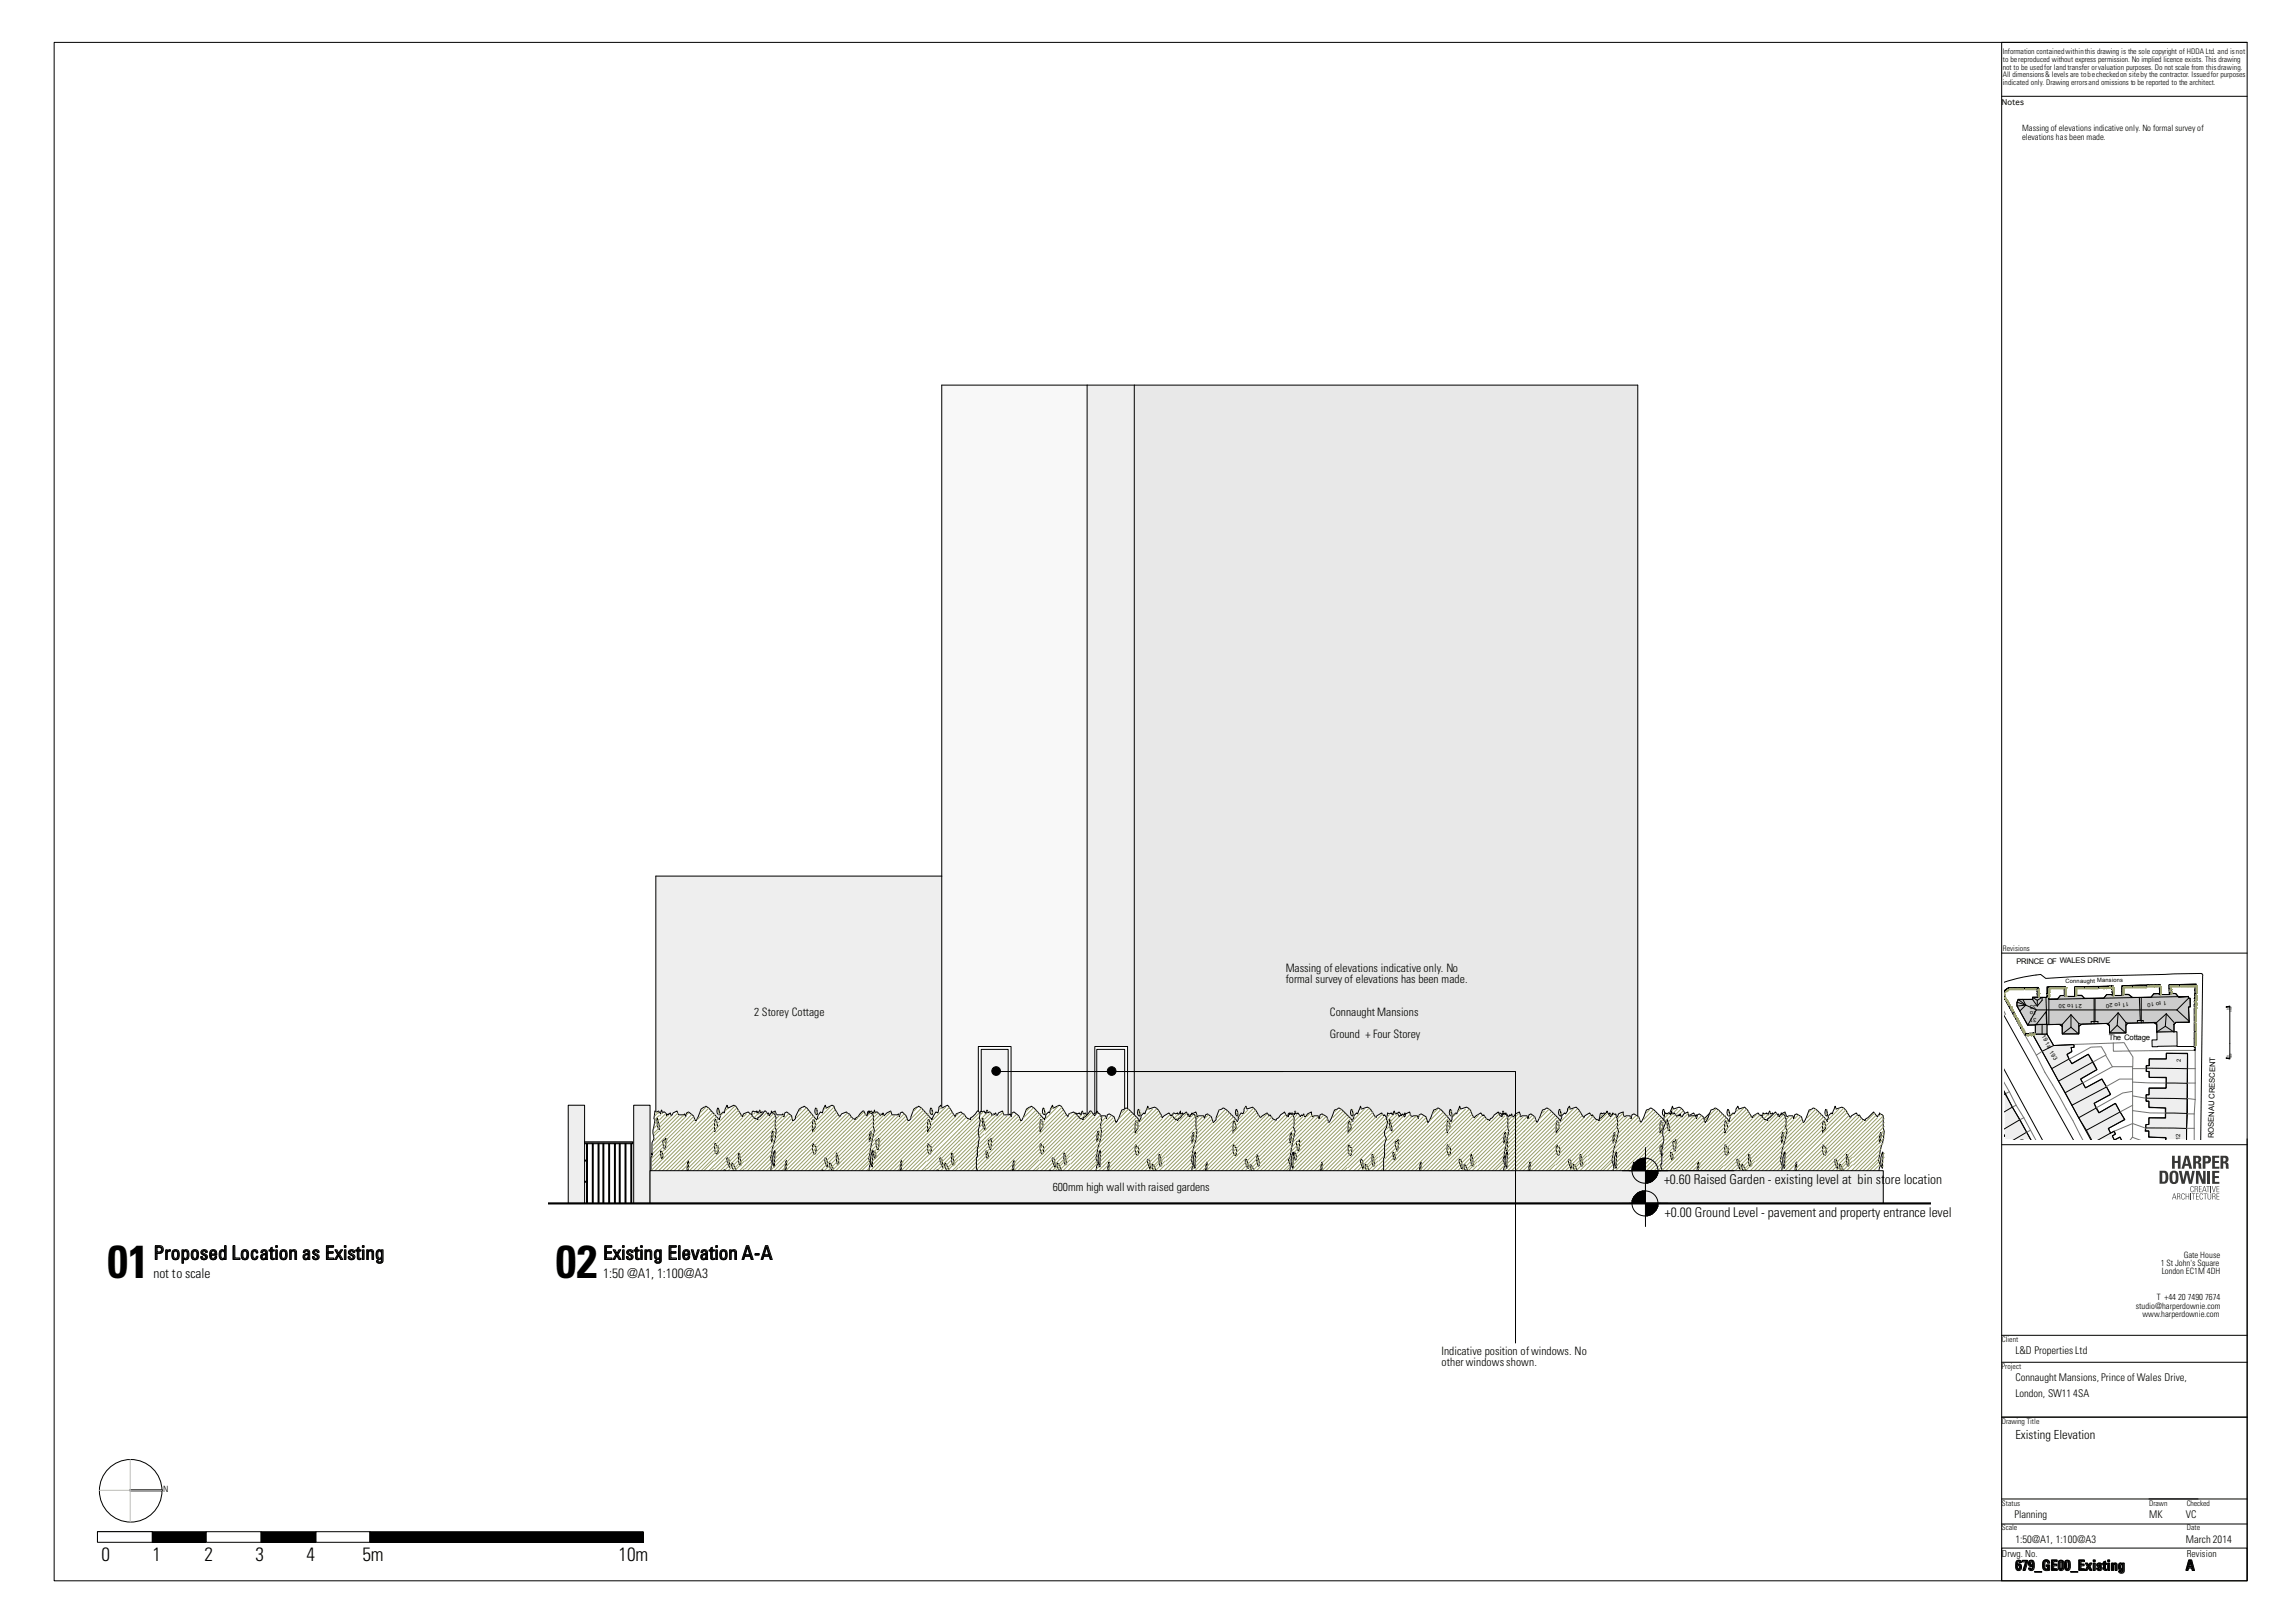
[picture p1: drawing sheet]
<svg xmlns="http://www.w3.org/2000/svg" width="841mm" height="594mm" viewBox="0 0 841 594" stroke-linecap="round" stroke-linejoin="round" font-family="sans-serif">
<defs><g id="words">
<g font-size="16.9">
<text x="39.3" y="468.2">01</text>
<text x="203.7" y="468.2">02</text>
</g>
<g font-size="7.1">
<text x="56.3" y="461.5">Proposed Location as Existing</text>
<text x="221" y="461.5">Existing Elevation A-A</text>
<text x="37.2" y="572">0</text>
<text x="55.9" y="572">1</text>
<text x="75" y="572">2</text>
<text x="93.7" y="572">3</text>
<text x="112.4" y="572">4</text>
<text x="132.8" y="572">5m</text>
<text x="226.7" y="572">10m</text>
</g>
<g font-size="5.3">
<text x="738.5" y="575.5">679_GE00_Existing</text>
<text x="801" y="575.5">A</text>
</g>
<g font-size="4.9">
<text x="609.8" y="434">+0.60 Raised Garden - existing level at bin store location</text>
<text x="610.1" y="446">+0.00 Ground Level - pavement and property entrance level</text>
<text x="56.3" y="468.2">not to scale</text>
<text x="221" y="468.2">1:50 @A1, 1:100@A3</text>
</g>
<text font-size="4.6" x="738.5" y="527.1">Existing Elevation</text>
<g font-size="4.2">
<text x="471.1" y="356.1">Massing ofelevations indicativeonly. No</text>
<text x="471.1" y="360.3">formal surveyof elevations has been made.</text>
<text x="276.4" y="372.3">2 Storey Cottage</text>
<text x="487.4" y="372.3">ConnaughtMansions</text>
<text x="487.4" y="380.4">Ground + Four Storey</text>
<text x="385.8" y="436.5">600mm high wallwithraised gardens</text>
<text x="528.3" y="496.5">Indicative position ofwindows. No</text>
<text x="528.3" y="500.7">otherwindowsshown.</text>
</g>
<g font-size="3.9">
<text x="738.5" y="496.1">L&amp;D Properties Ltd</text>
<text x="738.5" y="506">Connaught Mansions, Prince of Wales Drive,</text>
<text x="738.5" y="512">London, SW11</text>
<text x="759.7" y="512">4SA</text>
<text x="738.2" y="556.1">Planning</text>
<text x="787.6" y="556.1">MK</text>
<text x="801" y="556.1">VC</text>
<text x="738.5" y="565.3">1:50@A1, 1:100@A3</text>
<text x="801" y="565.3">March 2014</text>
</g>
<g font-size="3.5">
<text x="733.6" y="570.5">Drwg. No.</text>
<text x="801.3" y="570.5">Revision</text>
</g>
<g font-size="3.2">
<text x="741" y="48.1">Massing of elevations indicative only. No formal survey of</text>
<text x="741" y="51.3">elevations has been made.</text>
<text x="800.3" y="460.8">Gate House</text>
<text x="791.8" y="464">1 St John's Square</text>
<text x="792.2" y="466.8">London EC1M 4DH</text>
<text x="782.6" y="479.5">studio@harperdownie.com</text>
<text x="790.4" y="476.3">T +44</text>
<text x="798.2" y="476.3">20</text>
<text x="801.7" y="476.3">7490</text>
<text x="808" y="476.3">7674</text>
<text x="785.1" y="482.7">www.harperdownie.com</text>
<text x="59.8" y="546.9">N</text>
</g>
<g font-size="2.8">
<text x="734" y="19.9">Information containedwithinthis drawing is the sole copyright of HDDA Ltd. and isnot</text>
<text x="734" y="22.7">to bereproduced without express permission. No implied licence exists. This drawing</text>
<text x="734" y="25.5">not to be usedfor landtransfer orvaluation purposes. Do not scale from thisdrawing.</text>
<text x="734" y="28.3">All dimensions&amp; levels are tobecheckedon siteby the contractor. Issuedfor purposes</text>
<text x="734" y="31.1">indicated only. Drawing errorsand omissions to be reported to the architect.</text>
<text x="733.6" y="38.6">Notes</text>
<text x="734" y="348.6">Revisions</text>
<text x="738.9" y="353.2" transform="rotate(-1 738.9 353.2)">PRINCE OF WALES DRIVE</text>
<text x="772.8" y="381.1" transform="rotate(1 772.8 381.1)">The Cottage</text>
<text x="811.2" y="417.1" transform="rotate(-89 811.2 417.1)">ROSENAU CRESCENT</text>
<text x="733.6" y="491.9">Client</text>
<text x="733.6" y="501.7">Project</text>
<text x="733.6" y="521.9">Drawing Title</text>
<text x="733.6" y="551.8">Status</text>
<text x="787.6" y="551.8">Drawn</text>
<text x="801.3" y="551.8">Checked</text>
<text x="733.6" y="560.7">Scale</text>
<text x="801.3" y="560.7">Date</text>
</g>
<g font-size="2.1">
<text x="756.9" y="360.3" transform="rotate(-1 756.9 360.3)">Connaught Mansions</text>
<text x="745.9" y="370.5" transform="rotate(179 745.9 370.5)">to</text>
<text x="746.3" y="368.4" transform="rotate(-179 746.3 368.4)">35</text>
<text x="762.9" y="368" transform="rotate(179 762.9 368)">21 to 30</text>
<text x="780.2" y="367.3" transform="rotate(178 780.2 367.3)">11 to 20</text>
<text x="793.9" y="367" transform="rotate(177 793.9 367)">1 to 10</text>
<text x="746.3" y="373" transform="rotate(180 746.3 373)">31</text>
<text x="748.1" y="379.7" transform="rotate(61 748.1 379.7)">191a</text>
<text x="750.9" y="385.3" transform="rotate(59 750.9 385.3)">193</text>
<text x="799.2" y="389.2" transform="rotate(-89 799.2 389.2)">2</text>
<text x="741.8" y="418.2" transform="rotate(-119 741.8 418.2)">0</text>
<text x="798.9" y="417.8" transform="rotate(-89 798.9 417.8)">12</text>
</g>
<g font-size="1.1">
<text x="816.8" y="370.1" transform="rotate(-90 816.8 370.1)">A</text>
<text x="817.8" y="370.8" transform="rotate(-90 817.8 370.8)">GE00</text>
<text x="816.8" y="387.4" transform="rotate(-90 816.8 387.4)">A</text>
<text x="817.8" y="387.7" transform="rotate(-90 817.8 387.7)">GE00</text>
</g>
</g></defs>
<path d="M19.8 15.5h803.7v563.8h-803.7zM823.5 15.5h-90v563.8M733.5 35.3h90M733.5 349.3h90M733.5 419.5h90M823.5 417.3v162M733.5 489.3h90M733.5 499.2h90M733.5 519.3h90M733.5 549.3h90M733.5 558.5h90M733.5 567.3h90v12h-90z" fill="none" stroke="#000" stroke-width=".37"/>
<g fill="#373535">
<path d="M795.9 423.5h1v1.9h1.2v-1.9h1v4.8h-1v-2.1h-1.2v2.1h-1z"/>
<path d="M810.7 423.5h2.5v.8h-1.6v1.1h1.5v.8h-1.5v1.3h1.7v.8h-2.6z"/>
<path d="M798.4 429.1h1.1l.6 3.3 .7-3.3h1.2l.7 3.3 .6-3.3h1l-1.1 4.7h-1.1l-.7-3.5-.8 3.5h-1.1z"/>
<path d="M804.7 429.1h1.3l1.3 3.2v-3.2h1v4.7h-1.4l-1.3-3.5v3.5h-.9z"/>
<path d="M809 429.1h1v4.7h-1z"/>
<path d="M810.7 429.1h2.5v.7h-1.6v1.2h1.5v.7h-1.5v1.4h1.7v.7h-2.6z"/>
<path d="M803 434.7h.7l.2 .5-.6-.5a1.27 1.27 0 0 0 0 2l.6-.5a.64 .64 0 0 1-.7 .7 .64 .64 0 0 1-.5-.9z"/>
<path d="M805.8 434.6h1l-.8 .2v.8h.8l-.8 .2v.9l.8 .2h-1z"/>
<path d="M808.5 434.6h1.3l-.6 .2v2.1h-.2v-2.1z"/>
<path d="M801.3 424.4l-.5 2.1h1zM800.7 423.5h1.3l1.3 4.8h-1l-.3-1.1h-1.3l-.3 1.1h-1z"/>
<path d="M804.7 424.3v1.3h.4a.68 .68 0 0 0 .5-.7 .68 .68 0 0 0-.5-.6zM803.7 423.5h1.8a1.24 1.24 0 0 1 1.1 1.1 1.24 1.24 0 0 1-.8 1.3 2.05 2.05 0 0 1 .9 2.4h-.9l-.2-1.6-.7-.4h-.2v2h-1z"/>
<path d="M808.2 424.3v1.3l.8-.1 .1-1zM807.2 423.5h1.8a1.48 1.48 0 0 1 1.2 1.9 1.48 1.48 0 0 1-2 .9v2h-1z"/>
<path d="M814.7 424.3v1.3h.4a.68 .68 0 0 0 .5-.7 .68 .68 0 0 0-.5-.6zM813.7 423.5h1.8a1.24 1.24 0 0 1 1.1 1.1 1.24 1.24 0 0 1-.8 1.3 2.04 2.04 0 0 1 .9 2.4h-.9l-.2-1.6-.7-.4h-.2v2h-1z"/>
<path d="M792.4 429.7v3.3h.8a3.4 3.4 0 0 0 0-3.2zM791.4 429h1.6a2.27 2.27 0 0 1 1.6 3.2 1.53 1.53 0 0 1-1.6 1.6h-1.6z"/>
<path d="M796.4 429.8a4.2 4.2 0 0 0 0 3.3h.5a4.2 4.2 0 0 0 0-3.3zM795.6 429.2a1.79 1.79 0 0 1 2.2 .1 1.79 1.79 0 0 1 .5 2.1 1.77 1.77 0 0 1-1.6 2.5 1.77 1.77 0 0 1-1.7-2.5l.1-1.5z"/>
<path d="M804.4 434.8v.8h.6l.1-.7zM804.2 434.6l1.1 .2 .1 .6-.4 .3 .3 .2 .1 1-.3-1-.3-.1h-.4v1.1h-.2z"/>
<path d="M807.8 434.8l-.4 1.3h.8zM807.7 434.6h.2l.7 2.3-.4-.6h-.9l-.3 .6z"/>
</g>
<path d="M810.1 434.6v2.3" fill="none" stroke="#373535" stroke-width=".37"/>
<g fill="#373535">
<path d="M810.5 434.6h.2l.6 2 .7-2-.6 2.3h-.3z"/>
<path d="M812.3 434.6h1l-.8 .2v.8h.7l-.7 .2v.9l.8 .2h-1z"/>
<path d="M799.7 437.3h.7l.2 .6-.6-.5a1.27 1.27 0 0 0 0 2l.6-.5a.64 .64 0 0 1-.7 .7 .64 .64 0 0 1-.5-.9z"/>
<path d="M800.9 437.3h.2v1h.9v-1h.2v2.2h-.2v-1h-.9v1h-.2z"/>
<path d="M796.7 437.5l-.3 1.3h.7zM796.7 437.3h.2l.7 2.2-.4-.6h-.9l-.4 .6z"/>
<path d="M798 437.5v.8l.6-.1 .1-.6zM797.8 437.3l1.1 .2v.6l-.3 .3 .3 .1 .1 1-.3-.9-.3-.2h-.4v1.1h-.2z"/>
</g>
<path d="M802.8 437.3v2.2" fill="none" stroke="#373535" stroke-width=".37"/>
<g fill="#373535">
<path d="M803.2 437.3h1.3l-.6 .2v2h-.2v-2z"/>
<path d="M804.7 437.3h1l-.8 .2v.8h.8l-.8 .2v.9l.9 .1h-1.1z"/>
<path d="M806.4 437.3h.6l.3 .6-.6-.5a1.27 1.27 0 0 0 0 2l.6-.5a.64 .64 0 0 1-.8 .7 .64 .64 0 0 1-.5-.9z"/>
<path d="M807.4 437.3h1.3l-.5 .2v2h-.2v-2z"/>
<path d="M809 437.3h.2v1.4a.5 .5 0 0 0 .4 .7 .5 .5 0 0 0 .5-.7v-1.4h.2v1.5a.65 .65 0 0 1-.7 .8 .65 .65 0 0 1-.6-.8z"/>
<path d="M812.3 437.3h1l-.8 .2v.8h.7l-.7 .2v.9l.8 .1h-1z"/>
<path d="M810.9 437.5v.8l.6-.1 .1-.6zM810.7 437.3l1.1 .2v.6l-.3 .3 .3 .1 .1 1-.3-.9-.3-.2h-.4v1.1h-.2z"/>
</g>
<g fill="#fff">
<path d="M791.7 458.3h21.5v10.6h-21.5z"/>
<path d="M782.5 474.1h30.7v10.3h-30.7z"/>
</g>
<circle cx="47.9" cy="546.3" r="11.5" fill="none" stroke="#000" stroke-width=".37"/>
<path d="M47.7 546.1h11.7" fill="none" stroke="#000" stroke-width=".78"/>
<path d="M47.7 534.8v23M36.4 546.1h23" fill="none" stroke="#bcbcbc" stroke-width=".37"/>
<path d="M398.4 141.1h17.3v299.9h-17.3z" fill="#eee"/>
<path d="M345.1 141.1h53.3v299.9h-53.3z" fill="#f8f8f8"/>
<path d="M415.7 141.1h184.5v299.9h-184.5z" fill="#e8e8e8"/>
<path d="M240.3 321h104.8v120h-104.8z" fill="#eee"/>
<path d="M345.1 141.1v299.9M345.1 321h-104.8v120h359.9v-299.9h-184.5v299.9" fill="none" stroke="#000" stroke-width=".37"/>
<path d="M208.2 405h6v36h-6z" fill="#eee"/>
<path d="M208.2 405h6v36h-6z" fill="none" stroke="#000" stroke-width=".37"/>
<path d="M232.2 405h6v36h-6z" fill="#eee"/>
<path d="M398.4 141.1v287.9M232.2 405h6v36h-6z" fill="none" stroke="#000" stroke-width=".37"/>
<path d="M401.2 383.5h12v28.6h-12z" fill="#fff"/>
<path d="M401.2 383.5h12v28.6h-12z" fill="none" stroke="#000" stroke-width=".37"/>
<path d="M358.5 383.5h12v28.6h-12z" fill="#fff"/>
<path d="M358.5 383.5h12v28.6h-12z" fill="none" stroke="#000" stroke-width=".37"/>
<path d="M357.8 410.3h13.1v1.8h-13.1z" fill="#fff"/>
<path d="M357.8 410.3h13.1v1.8h-13.1z" fill="none" stroke="#000" stroke-width=".37"/>
<path d="M400.5 410.3h13v1.8h-13z" fill="#fff"/>
<path d="M400.5 410.3h13v1.8h-13z" fill="none" stroke="#000" stroke-width=".37"/>
<path d="M214.2 418.4h17.7v.7h-17.7z" fill="#545454"/>
<path d="M214.2 418.4h17.7v.7h-17.7zM214.9 419.1h.4v21.9h-.4zM217 419.1h.4v21.9h-.4zM219.2 419.1h.3v21.9h-.3zM220.9 419.1h.4v21.9h-.4zM223 419.1h.4v21.9h-.4zM225.2 419.1h.3v21.9h-.3zM226.9 419.1h.4v21.9h-.4zM229 419.1h.4v21.9h-.4zM231.2 419.1h.3v21.9h-.3z" fill="none" stroke="#000" stroke-width=".37"/>
<path d="M215.1 419.1v21.9M217.2 419.1v21.9M219.3 419.1v21.9M221.1 419.1v21.9M223.2 419.1v21.9M225.3 419.1v21.9M227.1 419.1v21.9M229.2 419.1v21.9M231.3 419.1v21.9" fill="none" stroke="#545454" stroke-width=".37"/>
<path d="M214.2 425.1h.7v.4h-.7z" fill="#545454"/>
<path d="M214.2 425.1h.7v.4h-.7z" fill="none" stroke="#000" stroke-width=".37"/>
<path d="M214.2 432.9h.7v.3h-.7z" fill="#545454"/>
<path d="M214.2 432.9h.7v.3h-.7z" fill="none" stroke="#000" stroke-width=".37"/>
<path d="M317.9 407.5l.4-.4 .3 .4 .8-.4 .3 .7 .4-.3v.7l.3-1.4 .4 1 .7-.3 1 1.4 .4-.7 .3 .3 .4-.7 .3 1.1 1.1-1.1 1.4-.7 .4 1.4h2.1l.3-.3 .4 1 .3-1.4 .7-.3 1.5 1.4 .7 1.7h.3l.7-.7v-.7l1.1-2.8 1.7-1 1.1 .7 3.9 4.2 1.4-2.8 .7 .3 .3-2.1 .8-.7 .3 1.1 2.1-1.1 2.8 4.2 .4-1 1.8-.7 .7 .7h.3a2.99 2.99 0 0 0 2.5 2.1v-.7l.7-.4 1.8-2.1h.3l1.4 1.8 .7-1.1v-.7l.4 .7a1.84 1.84 0 0 1 1.4 1.8v2.5l-.4 .7 .7 1.4-2.4 10.2 .7 2.8-1.1 5.3-1 2.8-.7-3.8-.4 .7-.3-.4-.4 .7h-.4v.7l-1 1.1v-.7l-.4 .3-.3-.7v.7l-.7-.3-.4 1-.3-1-.7-.4v-.7l-.7-.3v.7l-1.5 2.4-.7-2.1-1.4 1.8h-1.4l-.7-.4-.3 2.1-.7 .4-.7-1.1-.4 .7-.4-1.4-1-.3-.7-.7-.7 .3-1.4-.3-1.4 .3-1.1-1.7-1.1 1-1.4 .7-.7-.3-.3-2.1-.7-.4v.7l-1.4 3.9h.3h-.3l-1.1 1.8-1.4-.4-.7 .4-1.1-2.2v1.1l-.7-.4-.7 1.1h-.3l-1.8-1.4v-.7l-.4-.4-.7-.3-1 .3-.4-1.4h-.3l-.4-.7-.7 .7-.3 2.1h-.4l.4 1.1h-.4v-1.1l-.3 .4v-.4l-.8-.3v-.7h-.3v-.4h-.4v.7v-.3h-.7v-2.8h-.3v-1.1h-.4v-1.1h.4v-2.8l-.4-.3v-.7h.4v-2.9l.3-.7h-.3v.4v-2.5l.3-.3 .4-2.9a8.8 8.8 0 0 1 .7-6.7l-.7-.7z" fill="#fff"/>
<g fill="none" stroke="#000" stroke-width=".37">
<path d="M317.9 407.5l.4-.4 .3 .4 .8-.4 .3 .7 .4-.3v.7l.3-1.4 .4 1 .7-.3 1 1.4 .4-.7 .3 .3 .4-.7 .3 1.1 1.1-1.1 1.4-.7 .4 1.4h2.1l.3-.3 .4 1 .3-1.4 .7-.3 1.5 1.4 .7 1.7h.3l.7-.7v-.7l1.1-2.8 1.7-1 1.1 .7 3.9 4.2 1.4-2.8 .7 .3 .3-2.1 .8-.7 .3 1.1 2.1-1.1 2.8 4.2 .4-1 1.8-.7 .7 .7h.3a2.99 2.99 0 0 0 2.5 2.1v-.7l.7-.4 1.8-2.1h.3l1.4 1.8 .7-1.1v-.7l.4 .7a1.84 1.84 0 0 1 1.4 1.8v2.5l-.4 .7 .7 1.4-2.4 10.2 .7 2.8-1.1 5.3-1 2.8-.7-3.8-.4 .7-.3-.4-.4 .7h-.4v.7l-1 1.1v-.7l-.4 .3-.3-.7v.7l-.7-.3-.4 1-.3-1-.7-.4v-.7l-.7-.3v.7l-1.5 2.4-.7-2.1-1.4 1.8h-1.4l-.7-.4-.3 2.1-.7 .4-.7-1.1-.4 .7-.4-1.4-1-.3-.7-.7-.7 .3-1.4-.3-1.4 .3-1.1-1.7-1.1 1-1.4 .7-.7-.3-.3-2.1-.7-.4v.7l-1.4 3.9h.3h-.3l-1.1 1.8-1.4-.4-.7 .4-1.1-2.2v1.1l-.7-.4-.7 1.1h-.3l-1.8-1.4v-.7l-.4-.4-.7-.3-1 .3-.4-1.4h-.3l-.4-.7-.7 .7-.3 2.1h-.4l.4 1.1h-.4v-1.1l-.3 .4v-.4l-.8-.3v-.7h-.3v-.4h-.4v.7v-.3h-.7v-2.8h-.3v-1.1h-.4v-1.1h.4v-2.8l-.4-.3v-.7h.4v-2.9l.3-.7h-.3v.4v-2.5l.3-.3 .4-2.9a8.8 8.8 0 0 1 .7-6.7l-.7-.7zM318.9 409.7l.7 2.8 .1 1.4a5.9 5.9 0 0 1-.8-4.2zM321.1 417.9l.6-.2 .4-.5-.4 4.1a5.4 5.4 0 0 1-.6-3.4zM340.1 419l.4 .6a1.5 1.5 0 0 1 .7 2.1l-.3 1.2a3.6 3.6 0 0 1-.8-3.9zM340.1 410.3a2.52 2.52 0 0 1 .1 3.8l-.2 .5zM341.1 406l.5 1 .1 1.4a1.35 1.35 0 0 1-1-1 1.35 1.35 0 0 1 .4-1.4zM361.3 414.5v1.3l-.4 2.5-.1-.2a5.4 5.4 0 0 1 .5-3.6zM319.7 436h.1M320.2 421.7a2.12 2.12 0 0 1 .4 2.9zM330.4 425.3l-.4 4.4-.1-2.3zM331.1 432l.1 6a5.5 5.5 0 0 1-.3-5.2zM343.4 428.7a3 3 0 0 1 .5 4.6z"/>
<path d="M344.4 424.4l.2-.1a4 4 0 0 1 .8 3.3l-.7-1.3zM346.3 426.2a4.5 4.5 0 0 1 1.2 4.3l-.5-1.6a2.75 2.75 0 0 1-.7-2.7zM348.8 422.5l.2 .3a5.6 5.6 0 0 1 .3 4 6.8 6.8 0 0 1-.5-4.3zM361.9 421.7l-.1 5.9a6.7 6.7 0 0 1 .1-5.9z"/>
</g>
<g fill="none" stroke="#989e6a" stroke-width=".37">
<path d="M318.3 411.3h.1M319.4 407.5l-1.5 1.4M320.8 407.5l-2.9 2.8M321.5 418.1h.1M321.8 407.8l-3.5 3.5M322.5 408.5h.1M322.5 408.5l-4.9 5M323.9 408.5l-6.3 6.4M326.4 407.5l-8.8 8.8M326.8 408.5l-9.2 9.2M327.8 408.9l-10.2 10.2M329.6 408.5l-12.4 12.4"/>
<path d="M331.3 408.2l-14.1 14.1M332.1 408.9l-14.9 14.8M332.4 409.9l-15.2 15.2M332.8 411l-15.9 15.9M335.9 406.1l-1.4 1.4M337.7 406.1l-3.5 3.5M338.4 406.8l-21.2 21.1M339.1 407.5l-21.9 21.8M339.8 408.2l-22.9 22.9M339.8 408.2h.1M340.5 408.9l-23.3 23.3M340.9 409.9l-23.3 23.3"/>
<path d="M341.6 406.4l-.4 .4M341.6 410.6l-24 24M341.9 407.5l-.7 .7M345.1 405.7l-.7 .7M346.5 405.7l-4.6 4.6M347.9 405.7l-29.3 29.3M348.3 406.8l-26.8 26.8M349 407.5l-26.8 26.8M349.3 408.5l-26.8 26.8h-.3M350 409.2l-26.1 26.1M351.1 408.2l-.7 .7M352.5 408.2l-27.9 27.8"/>
<path d="M353.6 408.5l-28.6 28.6M353.9 409.6l-25.7 25.7M355 410.3l-15.2 15.2M358.9 407.8l-24.7 24.7M359.6 408.5l-19.8 19.8M361.3 408.2l-26.4 26.4M362 408.9l-22.2 22.2M362 418.8l-10.5 10.5M362.4 409.9l-22.6 22.6M362.4 412.8l-21.9 21.8M362.4 417l-10.9 10.9M362.7 411l-22.9 22.9"/>
<path d="M362.7 413.8l-11.2 11.3M362.7 415.2l-19.7 19.8M318.3 435.3h.1M320.1 436.4h.1M320.4 436l-.3 .4M320.4 421.9h.1M320.4 434.6l-1.4 1.4M327.1 437.8v.4M327.8 435.3l-2.1 2.2M330.6 434.6l-2.4 2.5M330.6 425.8h.1M330.6 437.5l-.7 .7"/>
<path d="M331 438.2l-.4 .7M332.8 435l-2.2 2.1M333.5 432.9l-4.6 4.6M339.5 428.3l-5 4.9M339.5 425.5l-8.9 8.8M339.5 431.1l-3.2 3.2M339.5 432.5l-.7 .7M344.8 424.8h.1M345.1 431.5l-1.1 1M346.9 435.3l-1.4 1.4M347.9 428.6l-.7 .7M350 426.5l-.7 .7"/>
<path d="M351.1 425.1l-9.5 9.5M351.1 435l-.4 .3M351.1 427.9l-7.4 7.4M351.1 429.3l-6.7 6.7M351.1 433.6l-.7 .7M355 433.9h.3M359.6 433.9l-.7 .7M359.9 433.2v.4M360.3 431.5l-1.8 1.7M360.6 424.4l-9.1 9.2M360.6 425.8l-7.4 7.4M360.6 430l-2.1 2.2"/>
<path d="M361 426.9l-7.1 7M361 422.6l-12.7 12.7M361 427.9l-5.7 5.7M361.3 420.9l-14.1 14.1M362.4 426.9l-.4 .3M362.4 422.6l-.7 .7M362.4 424l-.7 .8M362.4 425.5l-.7 .7"/>
</g>
<path d="M275.6 407.5l.4-.4 .7 .4 .7-.4v.7l.3-.3 .4 .7 .3-1.4 .4 1 .7-.3 .7 .7v.7l1.4-1.1 .4 1.1a2.78 2.78 0 0 1 2.1-1.8l.3 1.1a2.3 2.3 0 0 0 2.5 0l.3 1 .4-1.4 .7-.3 1.8 1.4 .3 1.7h.4l.7-.7v-.7l1.4-2.8 1.8-1 1 .7 3.5 4.2 1.5-2.8 .7 .3 1-2.8 .4 1.1 2.1-1.1 .7 .4 .3 1 1.8 2.8 .7-1 1.8-.7 .7 .7h.3a3.6 3.6 0 0 0 2.2 2.1l.3-.7 .7-.4 1.8-2.1h.3l.7 1.4 .7 .4v-.7l.7-1.1v.7l1.1 .4 .4 .7v4.2l.3 1.1-2.1 10.2 .7 2.1-.4 .7-.7 5.3-.3 1.1-.4-.4-.3 2.1-.4-.7-.3-2.8-.4-.3v.7l-.7-.4v.7h-.3l-1.1 1.8-.3-.7-.4 .3v-.7l-.4 .7-.3-.3-.7 1v-.7l-1.4-1.7-1.4 3.1-.7-2.1-1.4 1.8h-1.8v-.4h-.4l-.7 2.1-.7 .4v-.7l-.7-.4v.7l-.3-1-1.8-1.4-.7 .3-1.4-.3-1.4 .3-1.4-1.7-1.1 1-1.4 .7-1.4-2.8-1.1 2.5-.3 2.1-1.1 1.8-1.8-.4-.7 .4-.7-2.2v1.1l-1-.4-.4 1.1h-.3l-1.8-1.4a1.61 1.61 0 0 0-2.5-1.1l-.3-1.4h-.4l-.3-.7a5.7 5.7 0 0 0-1.1 3.9l-.3-.4v.4v-1.1l-.4 .4v-.7h-.7v-1.1l-.7 .4v.3v-.3h-.3l-.4-.7v-2.1h-.4v-8.5l.4-.4v-2.8a4.8 4.8 0 0 1 .7-3.5l-.7-1.8v-1l1.1-3.6v-.3l-.7-.4z" fill="#fff"/>
<g fill="none" stroke="#000" stroke-width=".37">
<path d="M275.6 407.5l.4-.4 .7 .4 .7-.4v.7l.3-.3 .4 .7 .3-1.4 .4 1 .7-.3 .7 .7v.7l1.4-1.1 .4 1.1a2.78 2.78 0 0 1 2.1-1.8l.3 1.1a2.3 2.3 0 0 0 2.5 0l.3 1 .4-1.4 .7-.3 1.8 1.4 .3 1.7h.4l.7-.7v-.7l1.4-2.8 1.8-1 1 .7 3.5 4.2 1.5-2.8 .7 .3 1-2.8 .4 1.1 2.1-1.1 .7 .4 .3 1 1.8 2.8 .7-1 1.8-.7 .7 .7h.3a3.6 3.6 0 0 0 2.2 2.1l.3-.7 .7-.4 1.8-2.1h.3l.7 1.4 .7 .4v-.7l.7-1.1v.7l1.1 .4 .4 .7v4.2l.3 1.1-2.1 10.2 .7 2.1-.4 .7-.7 5.3-.3 1.1-.4-.4-.3 2.1-.4-.7-.3-2.8-.4-.3v.7l-.7-.4v.7h-.3l-1.1 1.8-.3-.7-.4 .3v-.7l-.4 .7-.3-.3-.7 1v-.7l-1.4-1.7-1.4 3.1-.7-2.1-1.4 1.8h-1.8v-.4h-.4l-.7 2.1-.7 .4v-.7l-.7-.4v.7l-.3-1-1.8-1.4-.7 .3-1.4-.3-1.4 .3-1.4-1.7-1.1 1-1.4 .7-1.4-2.8-1.1 2.5-.3 2.1-1.1 1.8-1.8-.4-.7 .4-.7-2.2v1.1l-1-.4-.4 1.1h-.3l-1.8-1.4a1.61 1.61 0 0 0-2.5-1.1l-.3-1.4h-.4l-.3-.7a5.7 5.7 0 0 0-1.1 3.9l-.3-.4v.4v-1.1l-.4 .4v-.7h-.7v-1.1l-.7 .4v.3v-.3h-.3l-.4-.7v-2.1h-.4v-8.5l.4-.4v-2.8a4.8 4.8 0 0 1 .7-3.5l-.7-1.8v-1l1.1-3.6v-.3l-.7-.4zM276.7 409.7l.8 2.8v1.4a5.9 5.9 0 0 1-.8-4.2zM278.9 417.9l.6-.2 .4-.5-.3 4.1a5.4 5.4 0 0 1-.7-3.4zM297.9 419l.4 .6a1.5 1.5 0 0 1 .7 2.1l-.3 1.2a3.6 3.6 0 0 1-.8-3.9zM297.9 410.3a2.52 2.52 0 0 1 .1 3.8l-.2 .5zM299 406l.4 1 .1 1.4a1.35 1.35 0 0 1-1-1 1.35 1.35 0 0 1 .5-1.4zM319.1 414.5l.1 1.3-.5 2.5-.1-.2a5.4 5.4 0 0 1 .5-3.6zM277.4 436h.1M278 421.7a2.12 2.12 0 0 1 .4 2.9zM288.2 425.3l-.3 4.4-.2-2.3zM288.9 432l.1 6a5.5 5.5 0 0 1-.3-5.2zM301.2 428.7a3 3 0 0 1 .5 4.6z"/>
<path d="M302.2 424.4l.2-.1a4 4 0 0 1 .9 3.3l-.8-1.3zM304.1 426.2a4.5 4.5 0 0 1 1.2 4.3l-.5-1.6a2.75 2.75 0 0 1-.7-2.7zM306.6 422.5l.2 .3a5.6 5.6 0 0 1 .3 4 6.8 6.8 0 0 1-.5-4.3zM319.7 421.7v5.9a6.7 6.7 0 0 1 0-5.9z"/>
</g>
<g fill="none" stroke="#989e6a" stroke-width=".37">
<path d="M276 408.2l-.4 .3M276 416.6l-.4 .4M276 412.4l-.7 .7M276 415.2l-.7 .7M276.7 407.8l-.4 .4M277 410.3h.1M278.1 407.8l-2.5 2.5M278.4 407.1h.4M279.1 418.1h.1M279.5 407.8l-3.2 3.2h-.3M280.2 408.5l-3.9 3.9M282 408.2l-6.7 6.7"/>
<path d="M284.1 407.5l-7.8 7.7M284.4 408.5l-8.1 8.1M285.5 408.9l-10.2 10.2M287.2 408.5l-11.9 12M289 408.2l-13.7 13.7M289.7 408.9l-14.4 14.4M290.4 409.6l-15.5 15.5M290.4 411l-15.5 15.5M293.6 406.4l-.7 .7M295.4 406.1l-3.6 3.5M296.1 406.8l-21.2 21.1M296.8 407.5l-21.9 21.8"/>
<path d="M297.5 408.2l-22.6 22.6M298.2 414.5h.1M298.2 408.9l-23.3 23.3M298.5 409.9l-23.2 23.3M298.9 406.8h.1M299.2 406.4h.1M299.2 410.6l-23.9 24M299.6 407.5l-.7 .7M299.9 408.5l-.3 .4M302.8 405.7l-.7 .7M304.2 405.7l-4.6 4.6M305.6 405.7l-29.6 29.6"/>
<path d="M305.9 406.8l-26.8 26.8M306.7 407.5l-26.9 26.8M307 408.5l-26.5 26.5M307.7 409.2l-26.1 26.1M310.5 407.8l-28.2 28.2M311.2 408.5l-28.2 28.2M311.9 409.2l-28.2 28.3M312.6 409.9l-27.1 27.2M313.4 410.6l-21.6 21.6M314.4 409.6l-.7 .7M316.5 407.5l-1.7 1.7M317.2 408.2l-25 25"/>
<path d="M317.9 408.9l-25.4 25.4M319 407.8l-.7 .7M319.7 408.5l-25.7 25.8M319.7 418.4l-10.6 10.6M320.1 409.6l-22.3 22.2M320.1 416.6l-18.7 18.7M320.4 410.6l-23.3 23.3M320.4 412.1l-22.2 22.2M320.4 413.5l-21.2 21.1M320.4 414.9l-19.7 19.7M276 435.3h.1M276.3 435h.1"/>
<path d="M277.7 436.4h.1M278.1 436l-.4 .4M278.8 433.9l-2.1 2.1M280.2 435l-.4 .3M285.1 437.5l-.7 .7M288 437.1l-.8 .7M288.3 425.8h.1M288.3 438.2l-.3 .3M288.3 435.7l-1.8 1.8M289.7 437.1l-1 1.1M290.1 436.7h.1M290.1 436.4h.3"/>
<path d="M290.4 435l-1.7 1.7M291.1 432.5l-2.8 2.8M297.5 431.8l-1.4 1.4M302.4 436.7h.4M303.5 427.6h.1M304.2 436.7l-.4 .4M306.7 423h.1M308.8 429l-6.7 6.7M309.5 434.3l-.7 .7M311.9 434.6h.1M314.8 433.2l-1.1 1.1M315.5 432.5l-.4 .4"/>
<path d="M317.2 435l-.3 .3M318.3 431.1l-1.8 1.8M318.3 432.5l-1.8 1.8M318.6 425.1l-7.7 7.8M318.6 427.9l-6 6M318.6 426.2l-7.4 7.4M318.6 429.3l-2.8 2.9M319 421.9l-13.4 13.4M319 423.3l-10.6 10.6M319.4 420.2l-16.3 16.2M319.7 422.6h.1M320.1 422.3h.1"/>
<path d="M320.1 426.5l-.4 .4M320.1 423.7l-.7 .7M320.1 425.1l-.7 .7"/>
</g>
<path d="M240 407.1l.7 .4 .7-.4v.7l.3-.3 .4 .7 .3-1.4 .4 1 .7-.3 .7 .7v.7l1.4-1.1 .4 1.1a2.78 2.78 0 0 1 2.1-1.8l.3 1.1a2.3 2.3 0 0 0 2.5 0l.4 1 .3-1.4 .7-.3 1.8 1.4 .7 1.7h.3l1.8-4.2 1.8-1 1 .7 3.9 4.2 .4-1.8 1-1 .4 .3 1-2.8 .4 1.1 2.1-1.1 .7 .4 2.5 3.8 .3-1 1.8-.7 .7 .7h.4a2.99 2.99 0 0 0 2.4 2.1v-.7l.7-.4 1.8-2.1h.3l1.5 1.8 .7-1.1v-.7l.3 .7a1.84 1.84 0 0 1 1.4 1.8l-.3 1v2.5l.3 1.1-.3 3.1-1.8 7.1 .7 2.1-.3 .7-.7 5.3-1.1 2.8-.4-.7-.3-3.1-.4 .7-.3-.4-.4 .7h-.3v.7l-1.1 1.1v-.7l-.3 .3-.4-.7v.7l-.7-.3-.3 1-.4-1-.7-.4v-.7l-.7-.3v.7l-1.4 2.4-.7-2.1-1.4 1.8h-1.4l-.7-.4v.7l-.8 1.4-.7 .4v-.7l-.3-.4-.4 .7-.3-1.4-1.1-.3-.7-.7-.7 .3-1.4-.3-1.4 .3-1.4-1.7-.7 1-1.4 .7-.7-.3-.4-1.8-.7-.3v-.4l-1.4 4.6-1.1 1.8-1.4-.4-.7 .4-1-2.2v1.1l-.8-.4-.7 1.1h-.3l-1.8-1.4v-.7l-1-.7-1.1 .3-.7-1.4h-.3l-.4-.7-1.1 2.8v.7l.4 .4h-.4v-.4v.4h-.3v-1.1l-.4 .4v-.7l-.7-.4v-.7h-.3v.7l-.7-.3-.4-2.8h-.3v-8.2l.3-.3v-4.9l.7-1.5a7.6 7.6 0 0 1 0-4.5l.4-2.2-.4-.7z" fill="#fff"/>
<g fill="none" stroke="#000" stroke-width=".37">
<path d="M240 407.1l.7 .4 .7-.4v.7l.3-.3 .4 .7 .3-1.4 .4 1 .7-.3 .7 .7v.7l1.4-1.1 .4 1.1a2.78 2.78 0 0 1 2.1-1.8l.3 1.1a2.3 2.3 0 0 0 2.5 0l.4 1 .3-1.4 .7-.3 1.8 1.4 .7 1.7h.3l1.8-4.2 1.8-1 1 .7 3.9 4.2 .4-1.8 1-1 .4 .3 1-2.8 .4 1.1 2.1-1.1 .7 .4 2.5 3.8 .3-1 1.8-.7 .7 .7h.4a2.99 2.99 0 0 0 2.4 2.1v-.7l.7-.4 1.8-2.1h.3l1.5 1.8 .7-1.1v-.7l.3 .7a1.84 1.84 0 0 1 1.4 1.8l-.3 1v2.5l.3 1.1-.3 3.1-1.8 7.1 .7 2.1-.3 .7-.7 5.3-1.1 2.8-.4-.7-.3-3.1-.4 .7-.3-.4-.4 .7h-.3v.7l-1.1 1.1v-.7l-.3 .3-.4-.7v.7l-.7-.3-.3 1-.4-1-.7-.4v-.7l-.7-.3v.7l-1.4 2.4-.7-2.1-1.4 1.8h-1.4l-.7-.4v.7l-.8 1.4-.7 .4v-.7l-.3-.4-.4 .7-.3-1.4-1.1-.3-.7-.7-.7 .3-1.4-.3-1.4 .3-1.4-1.7-.7 1-1.4 .7-.7-.3-.4-1.8-.7-.3v-.4l-1.4 4.6-1.1 1.8-1.4-.4-.7 .4-1-2.2v1.1l-.8-.4-.7 1.1h-.3l-1.8-1.4v-.7l-1-.7-1.1 .3-.7-1.4h-.3l-.4-.7-1.1 2.8v.7l.4 .4h-.4v-.4v.4h-.3v-1.1l-.4 .4v-.7l-.7-.4v-.7h-.3v.7l-.7-.3-.4-2.8h-.3v-8.2l.3-.3v-4.9l.7-1.5a7.6 7.6 0 0 1 0-4.5l.4-2.2-.4-.7zM240.8 409.7l.8 2.8v1.4a5.9 5.9 0 0 1-.8-4.2zM243 417.9l.6-.2 .4-.5-.3 4.1a5.4 5.4 0 0 1-.7-3.4zM262 419l.4 .6a1.5 1.5 0 0 1 .7 2.1l-.3 1.2a3.6 3.6 0 0 1-.8-3.9zM262.1 410.3a2.52 2.52 0 0 1 0 3.8l-.2 .5zM263.1 406l.4 1 .1 1.4a1.35 1.35 0 0 1-1-1 1.35 1.35 0 0 1 .5-1.4zM283.2 414.5l.1 1.3-.5 2.5-.1-.2a5.4 5.4 0 0 1 .5-3.6zM241.7 436h.1M242.1 421.7a2.12 2.12 0 0 1 .4 2.9zM252.3 425.3l-.3 4.4-.2-2.3zM253 432l.1 6a5.5 5.5 0 0 1-.3-5.2zM265.3 428.7a3 3 0 0 1 .5 4.6z"/>
<path d="M266.4 424.4l.1-.1a4 4 0 0 1 .9 3.3l-.7-1.3zM268.2 426.2a4.5 4.5 0 0 1 1.3 4.3l-.6-1.6a2.75 2.75 0 0 1-.7-2.7zM270.7 422.5l.2 .3a5.6 5.6 0 0 1 .3 4 6.8 6.8 0 0 1-.5-4.3zM283.8 421.7v5.9a6.7 6.7 0 0 1 0-5.9z"/>
</g>
<g fill="none" stroke="#989e6a" stroke-width=".37">
<path d="M240.3 407.5h.1M241.4 407.5l-1.4 1.4M241.4 408.9l-1.4 1.4M241.4 410.3l-1.4 1.4M241.4 410.6l-.4 .4M241.4 411.7l-1.8 1.8M241.4 414.5l-1.8 1.8M241.7 407.5h.1M242.1 408.5l-.4 .4M242.8 407.8l-.4 .4M243.9 408.2l-2.2 2.1M244.2 417.7h.1"/>
<path d="M244.6 408.9h.1M244.6 408.9l-3.6 3.5M246 408.9l-6.4 6.3M248.4 407.8l-6.7 6.7M248.8 408.9l-9.2 9.2M250.2 408.9h.1M250.2 408.9l-10.9 10.9M251.3 409.2l-12 12M252.3 407.8l-.7 .7M253.4 408.5l-14.1 14.1M254.1 409.2l-15.2 15.2M254.4 410.3l-15.5 15.5"/>
<path d="M255.1 411l-16.2 16.2M258.7 405.7l-2.1 2.1M259.7 406.1l-4.2 4.2M260.4 407.1l-21.5 21.5M261.1 407.8l-22.2 22.2M261.8 408.2v.3l-22.9 23M262.2 419.5h.1M262.6 409.2l-23.3 23.3M262.9 407.5h.1M263.3 409.9l-24 24M263.6 406.8l-.3 .3M264 407.8l-.7 .7"/>
<path d="M265 407.8l-1 1.1M266.8 406.1l-1.1 1M269.3 405.4l-29.7 29.6M270 406.1l-29.3 29.2M270.7 406.8l-26.1 26.1M271 407.8l-26.4 26.5M271.7 408.5l-27.1 27.2M272.1 409.6l-26.1 26.1M273.5 408.2l-1.1 1M274.9 408.2l-28.2 28.2M275.6 408.9l-28.2 28.2M276.3 409.6l-28.2 28.2"/>
<path d="M277 410.3l-15.2 15.2M280.9 407.8l-24.7 24.7M281.6 408.5l-19.8 19.8M283 415.6h.1M283.4 408.2l-26.5 26.4M283.7 419.1l-17.3 17.3M284.1 408.9l-24.4 24.3M284.4 409.9l-23.6 23.7M284.4 411.3l-22.6 22.6h-.3M284.4 412.8l-21.8 21.8M284.4 414.2l-11.3 11.3M284.4 415.6l-19.4 19.4"/>
<path d="M284.4 417l-11.3 11.3M242.1 436.7l-.4 .4M242.4 422.3h.1M242.4 435l-1 1M244.2 432.9l-1 1M244.2 434.3l-.3 .3M252.3 429.3h.1M252.3 436l-1.4 1.5M252.3 435l-2.1 2.1M253 438.5h-.3v.4M254.8 435.3l-2.8 2.9M255.1 433.6l-2.4 2.4"/>
<path d="M259 433.9l-.3 .4M261.5 428.3l-4.9 4.9M261.5 425.5l-9.2 9.1M266.8 424.8h.1M267.1 431.5l-1 1M268.9 435.3l-1.4 1.4M270 428.6l-.7 .7M271.7 426.9l-.3 .3M272.8 428.3l-7.1 7M272.8 433.9l-.4 .4M272.8 425.5l-9.2 9.1M273.1 435v.3h-.3"/>
<path d="M281.6 433.9l-.7 .7M282 433.6h.1M282.3 430.4l-1.8 1.8M282.3 431.8l-1.8 1.8M282.7 424.4l-9.6 9.5M282.7 425.8l-7.4 7.4M282.7 428.6l-5.3 5.3h-.4M283 426.9l-7 7M283 422.6l-12.7 12.7M283.4 420.9l-14.1 14.1M284.1 425.8l-.4 .4M284.1 427.2l-.4 .4"/>
<path d="M284.4 422.6l-.7 .7M284.4 424l-1 1.1"/>
</g>
<path d="M472.1 408.2l.4-.4 .3 .4 .7-.4 .7 .4v.3l.4-1.4 .3 1.1 .7-.4 .7 1.4 .7-.7 .4 .4 .3-.7 .4 1h.4l.7-1 1.4-.7v1l.3 .7 .7-.3h1.4l.4 1 .3-1.4 .8-.3 1.7 1 .7 2.1 1.1-1.7 1-2.8 1.4-.7a10.1 10.1 0 0 1 5.3 4.9l.4-2.1 1.1-1.1 .3 .4 1.1-2.8 .3 1 2.1-.7 .7 .4 2.5 3.5 .4-.7 1.7-1.1 .7 1.1 .4-.4a2.99 2.99 0 0 0 2.5 2.1v-.7l.7-.3 2.1-2.1 1.4 1.7 .3-.7h.4v-.7l1.4 1.1v.7l.4 .3a5.6 5.6 0 0 1-.4 3.6l.4 1-.4 3.2-1.1 3.5-.7 3.9 .7 2.1-.3 .7-1.1 6.4v-.7l-.7 2.1-.7-3.9-.3 .7-.4-.3-.7 1v.7h-.3l-.7 .7v-.3l-.8-.4v.7l-.7-.3-.3 .7-.4-.4v-.7l-1.4-1v.7l-.7 1.4-.7 .7-.7-2.1-.3 1-1.1 .7h-1.1l-.3 .4-.4-.7-.3 .3v.7l-.7 1.5h-.4l-.7-.8-.3 .8-.4-1.8h-1l-.8-1.1-.7 .4-1.4-.4-1.4 .4-1.4-1.8-.7 1.1-1.4 .7-.7-.4v-.7l-.7-1.4-.4 .4v-.7l-.7 2.8-1.7 3.5h-2.2l-1-2.1v1.1h-.7l-1.1 1-.7-1-2.1-1.8h-.7l-.4 .3-.7-1.7-.3 .3v-1l-.7 .7-.7 2.1 .3 1.4-.3-.3v-1.1l-.7 .3 .3-.3h-.3v.3v-.7h-.4v.4l-.3-.4v-1l-.4 .7-.7-.4v-2.4h-.4v-.4a3 3 0 0 1 0-2.8h-.3a.88 .88 0 0 0 0-1.4v-2.1h.3v-5l.4-.7 .4-2.4a10.7 10.7 0 0 1 .3-6.8v-.7l-.3-.3z" fill="#fff"/>
<g fill="none" stroke="#000" stroke-width=".37">
<path d="M472.1 408.2l.4-.4 .3 .4 .7-.4 .7 .4v.3l.4-1.4 .3 1.1 .7-.4 .7 1.4 .7-.7 .4 .4 .3-.7 .4 1h.4l.7-1 1.4-.7v1l.3 .7 .7-.3h1.4l.4 1 .3-1.4 .8-.3 1.7 1 .7 2.1 1.1-1.7 1-2.8 1.4-.7a10.1 10.1 0 0 1 5.3 4.9l.4-2.1 1.1-1.1 .3 .4 1.1-2.8 .3 1 2.1-.7 .7 .4 2.5 3.5 .4-.7 1.7-1.1 .7 1.1 .4-.4a2.99 2.99 0 0 0 2.5 2.1v-.7l.7-.3 2.1-2.1 1.4 1.7 .3-.7h.4v-.7l1.4 1.1v.7l.4 .3a5.6 5.6 0 0 1-.4 3.6l.4 1-.4 3.2-1.1 3.5-.7 3.9 .7 2.1-.3 .7-1.1 6.4v-.7l-.7 2.1-.7-3.9-.3 .7-.4-.3-.7 1v.7h-.3l-.7 .7v-.3l-.8-.4v.7l-.7-.3-.3 .7-.4-.4v-.7l-1.4-1v.7l-.7 1.4-.7 .7-.7-2.1-.3 1-1.1 .7h-1.1l-.3 .4-.4-.7-.3 .3v.7l-.7 1.5h-.4l-.7-.8-.3 .8-.4-1.8h-1l-.8-1.1-.7 .4-1.4-.4-1.4 .4-1.4-1.8-.7 1.1-1.4 .7-.7-.4v-.7l-.7-1.4-.4 .4v-.7l-.7 2.8-1.7 3.5h-2.2l-1-2.1v1.1h-.7l-1.1 1-.7-1-2.1-1.8h-.7l-.4 .3-.7-1.7-.3 .3v-1l-.7 .7-.7 2.1 .3 1.4-.3-.3v-1.1l-.7 .3 .3-.3h-.3v.3v-.7h-.4v.4l-.3-.4v-1l-.4 .7-.7-.4v-2.4h-.4v-.4a3 3 0 0 1 0-2.8h-.3a.88 .88 0 0 0 0-1.4v-2.1h.3v-5l.4-.7 .4-2.4a10.7 10.7 0 0 1 .3-6.8v-.7l-.3-.3zM473 410.2l.8 2.8v1.4a5.9 5.9 0 0 1-.8-4.2zM475.2 418.4l.6-.2 .4-.5-.3 4.1a5.4 5.4 0 0 1-.7-3.4zM494.2 419.5l.4 .6a1.5 1.5 0 0 1 .7 2.1l-.3 1.2a3.6 3.6 0 0 1-.8-3.9zM494.2 410.8a2.52 2.52 0 0 1 .1 3.8l-.2 .5zM495.2 406.5l.5 1 .1 1.4a1.35 1.35 0 0 1-1-1 1.35 1.35 0 0 1 .4-1.4zM515.4 415l.1 1.3-.5 2.5-.1-.2a5.4 5.4 0 0 1 .5-3.6zM473.9 436.4h.1M474.3 422.2a2.12 2.12 0 0 1 .4 2.9zM484.5 425.8l-.4 4.4-.1-2.3zM485.2 432.5l.1 6a5.5 5.5 0 0 1-.3-5.2zM497.6 429.1a3.1 3.1 0 0 1 .4 4.7z"/>
<path d="M498.5 424.9l.2-.1a4.1 4.1 0 0 1 .9 3.3l-.8-1.3zM500.4 426.7a4.5 4.5 0 0 1 1.2 4.3l-.5-1.6a2.75 2.75 0 0 1-.7-2.7zM502.9 423l.2 .3a5.6 5.6 0 0 1 .3 4 6.7 6.7 0 0 1-.5-4.3zM516 422.2l-.1 5.9a6.7 6.7 0 0 1 .1-5.9z"/>
</g>
<g fill="none" stroke="#989e6a" stroke-width=".37">
<path d="M472.1 417l-.3 .3M472.5 411.3h.1M472.8 408.2l-.7 .3M473.2 410.6h.1M473.9 408.2v.3l-1.8 1.8M474.6 407.5h.3M475.3 408.5l-2.8 2.8M476.3 408.9l-4.2 4.2M477.4 409.2l-5.6 5.7M478.1 408.5l-.4 .4M478.5 409.6l-6.7 6.7M479.9 408.2l-1.1 1"/>
<path d="M480.9 408.5l-8.4 8.5M481.6 409.2l-9.8 9.9M483 409.2l-11.2 11.3M483.4 410.3l-12 12M485.2 408.5l-1.5 1.4M485.9 409.2l-14.5 14.5M486.6 409.9l-15.2 15.2M486.9 411l-15.9 15.9M489.7 406.8l-.7 .7M491.5 406.4l-3.2 3.2M492.2 407.1l-21.2 21.2M492.9 407.8l-21.5 21.5"/>
<path d="M493.6 408.5l-22.6 22.6M494.3 409.2l-21.8 21.9M495 409.9l-23.2 23.3M495.4 406.8h.1M495.7 410.6l-23.9 24M496.1 408.9l-.4 .3M496.1 407.5l-.7 .7M498.9 406.1l-.3 .3M500 406.4l-3.9 3.9M501.7 406.1l-29.6 29.6M502.4 406.8l-29.6 29.6M503.1 407.5l-27.1 27.1"/>
<path d="M503.5 408.5l-27.2 27.2M504.2 409.2l-26.8 26.8M506.7 408.2l-28.2 28.2M507 409.2l-27.8 27.9M508.1 409.6l-28.2 28.2M508.8 410.3l-27.5 27.5M509.9 410.6l-21.9 21.9M510.6 409.9l-.4 .4M513.4 408.5l-19.4 19.4M514.1 409.2l-25.1 25.1M515.1 408.2h.1M516.2 408.9l-22.2 22.2"/>
<path d="M516.2 418.8l-17.6 17.6M516.6 414.2l-11.3 11.3M516.6 415.6l-11.3 11.3M516.6 409.9l-24 24M516.6 417l-19.1 19M516.9 411l-22.9 22.9M516.9 412.4l-11.6 11.6M472.1 431.1l-1.1 1.1M474.2 436.4l-.3 .3M474.2 437.5v.3M480.6 438.2l-.4 .3M484.5 430.4h.1"/>
<path d="M485.9 437.5l-1.4 1.4M486.2 436.7h.4M487.3 434.6l-3.9 3.9M487.6 432.9l-4.9 4.9M493.6 427.9l-5.3 5.3M493.6 431.1l-3.5 3.5M493.6 433.9l-.3 .4M498.9 437.1l-.3 .4M498.9 430.4l-1 1.1M498.9 433.2l-.7 .7M499.3 431.5l-1.1 1M500.7 427.2h.1"/>
<path d="M500.7 437.1l-.7 .7M501.4 427.9l-.7 .7M501.7 429l-.3 .3M502.1 430l-.4 .4M503.1 423.3h.1M503.9 425.5l-.8 .7M503.9 426.9l-.4 .3M504.9 424l-10.6 10.6M504.9 425.5l-9.5 9.5M504.9 426.9l-8.1 8.1M504.9 433.9l-.3 .4M506.3 434.3l-1 1h-.4"/>
<path d="M508.4 434.6l-.3 .4M511.3 433.6l-1.1 1M512.3 432.2l-.3 .3M513.4 435.3v.4M514.1 433.2l-1.4 1.4M514.4 431.5l-1.7 1.7M514.8 424.4l-9.5 9.5M514.8 428.6l-6 6M514.8 425.5l-7.8 7.7M514.8 430l-2.1 2.2M515.1 422.6l-13 13.1M515.1 426.5l-7.4 7.4"/>
<path d="M515.5 420.9l-16.2 16.2M515.8 423.3h.1M516.2 427.2l-.4 .4M516.6 422.6l-.4 .4M516.6 424l-.8 .8M516.6 425.5l-.8 .7"/>
</g>
<path d="M429.8 408.2l.3-.4 .7 .4 .7-.4 .4 .7 .7-1.4v1.1l.7-.4 1.1 1.4 .3-.7 .4 .4 .3-.7 .4 1h.3l.7-1 1.4-.7 .4 1.7 .7-.3h1.8l.3 1 .4-1.4 .7-.3 1.4 1 .7 2.1 1-1v-.7l1.1-2.8 1.4-.7a10.1 10.1 0 0 1 5.3 4.9l.4-1.4 1-1.8 .7 .4 .4-1.8 .7-1 .3 1 2.2-.7 1 1.1 1.8 2.8 2.4-1.8 .7 1.1 .4-.4a3.6 3.6 0 0 0 2.1 2.1l1.8-2.1 1.4-1 .7 1.4 .7 .3v-.7h.4l.3-.7v.4l1.1 .3v.4a5.1 5.1 0 0 1 0 4.2l.7 1.4-1.8 9.2-.7 1.4 .7 2.8-.7 5-.3 1.4-.4-.7-.4 2.1-.3-.4-.4-2.8-.3-.7v.7l-.7-.3v.7l-1.4 1.7-.7-.3v-.4l-.4 .7-.3-.3-.7 .7-.4-1.1-1.1-1-1.4 2.8-.7-2.1-1.4 1.7h-1.4l-.3 .4v-.7l-1.1 2.1-.7 .4v-.4l-.7-.4v.8l-.7-1.8h-.7l-.7-1.1-.7 .4-1.8-.4-1.4 .4-1.1-1.8-1 1.1-1.4 .7-1.1-1.8v-.7l-.4 .4-.3-.7-1.1 4.5-1 1.8h-2.5l-.7-2.1v1.1h-1.1l-.7 1-.7-1-1-.8a2.3 2.3 0 0 0-2.1-1l-.4 .3-.3-1.7-.4 .3-.4-1-.7 .7-.3 3.5v-.3h-.4v-1.1l-.3 .3-.4-.7-.3 .4v-1.1h-.4v-.3l-.3 .7v-.4l-.7-.3v-2.5h-.4v.4v-5.3l-.3-.7h.3v-2.5l.4-.4v-1v.3h-.4v-2.1l1.1-3.9a5.6 5.6 0 0 1 .3-6l-.7-1z" fill="#fff"/>
<g fill="none" stroke="#000" stroke-width=".37">
<path d="M429.8 408.2l.3-.4 .7 .4 .7-.4 .4 .7 .7-1.4v1.1l.7-.4 1.1 1.4 .3-.7 .4 .4 .3-.7 .4 1h.3l.7-1 1.4-.7 .4 1.7 .7-.3h1.8l.3 1 .4-1.4 .7-.3 1.4 1 .7 2.1 1-1v-.7l1.1-2.8 1.4-.7a10.1 10.1 0 0 1 5.3 4.9l.4-1.4 1-1.8 .7 .4 .4-1.8 .7-1 .3 1 2.2-.7 1 1.1 1.8 2.8 2.4-1.8 .7 1.1 .4-.4a3.6 3.6 0 0 0 2.1 2.1l1.8-2.1 1.4-1 .7 1.4 .7 .3v-.7h.4l.3-.7v.4l1.1 .3v.4a5.1 5.1 0 0 1 0 4.2l.7 1.4-1.8 9.2-.7 1.4 .7 2.8-.7 5-.3 1.4-.4-.7-.4 2.1-.3-.4-.4-2.8-.3-.7v.7l-.7-.3v.7l-1.4 1.7-.7-.3v-.4l-.4 .7-.3-.3-.7 .7-.4-1.1-1.1-1-1.4 2.8-.7-2.1-1.4 1.7h-1.4l-.3 .4v-.7l-1.1 2.1-.7 .4v-.4l-.7-.4v.8l-.7-1.8h-.7l-.7-1.1-.7 .4-1.8-.4-1.4 .4-1.1-1.8-1 1.1-1.4 .7-1.1-1.8v-.7l-.4 .4-.3-.7-1.1 4.5-1 1.8h-2.5l-.7-2.1v1.1h-1.1l-.7 1-.7-1-1-.8a2.3 2.3 0 0 0-2.1-1l-.4 .3-.3-1.7-.4 .3-.4-1-.7 .7-.3 3.5v-.3h-.4v-1.1l-.3 .3-.4-.7-.3 .4v-1.1h-.4v-.3l-.3 .7v-.4l-.7-.3v-2.5h-.4v.4v-5.3l-.3-.7h.3v-2.5l.4-.4v-1v.3h-.4v-2.1l1.1-3.9a5.6 5.6 0 0 1 .3-6l-.7-1zM430.8 410.2l.8 2.8v1.4a5.9 5.9 0 0 1-.8-4.2zM433 418.4l.6-.2 .4-.5-.3 4.1a5.4 5.4 0 0 1-.7-3.4zM452 419.5l.4 .6a1.5 1.5 0 0 1 .7 2.1l-.3 1.2a3.6 3.6 0 0 1-.8-3.9zM452.1 410.8a2.52 2.52 0 0 1 0 3.8l-.2 .5zM453.1 406.5l.4 1 .1 1.4a1.35 1.35 0 0 1-1-1 1.35 1.35 0 0 1 .5-1.4zM473.2 415l.1 1.3-.5 2.5-.1-.2a5.4 5.4 0 0 1 .5-3.6zM431.5 436.4h.1M432.1 422.2a2.12 2.12 0 0 1 .4 2.9zM442.3 425.8l-.3 4.4-.2-2.3zM443 432.5l.1 6a5.5 5.5 0 0 1-.3-5.2zM455.4 429.1a3.1 3.1 0 0 1 .4 4.7z"/>
<path d="M456.4 424.9l.1-.1a4.1 4.1 0 0 1 .9 3.3l-.7-1.3zM458.2 426.7a4.5 4.5 0 0 1 1.3 4.3l-.6-1.6a2.75 2.75 0 0 1-.7-2.7zM460.7 423l.2 .3a5.6 5.6 0 0 1 .3 4 6.7 6.7 0 0 1-.5-4.3zM473.8 422.2v5.9a6.7 6.7 0 0 1 0-5.9z"/>
</g>
<g fill="none" stroke="#989e6a" stroke-width=".37">
<path d="M430.1 408.2l-.3 .3M431.2 409.9l-1.1 1.1M431.2 417l-1.8 1.8M431.9 408.2l-2.1 2.1M432.9 408.5l-1.4 1.4M434 408.9l-4.2 4.2M435.1 409.2l-5.7 5.7M435.8 408.5l-.4 .4M436.1 409.6l-6.7 6.7M437.2 408.2l-.7 .7M438.6 408.5l-8.8 8.8M439.3 409.2l-7.8 7.8"/>
<path d="M440.7 409.2l-11.3 11.3M441.4 409.9l-12.3 12.4M442.8 408.5l-1 1.1M443.5 409.2l-14.4 14.5M444.2 409.9l-15.1 15.2M444.6 411l-15.5 15.5M447.1 406.8l-.4 .3M448.8 406.8l-2.8 2.8M449.9 407.1l-20.8 20.8M450.6 407.8l-21.5 21.5M451.3 408.5l-22.2 22.3M452 409.2l-22.9 23"/>
<path d="M452.7 409.9l-23.3 23.3M453.4 410.6l-24 24M453.8 407.5l-.7 .7M454.1 408.5l-.7 .7M455.5 408.5l-1.4 1.4M456.6 405.7l-.4 .4M457.3 406.8l-1.4 1.4M459.4 406.1l-29.6 29.6M460.1 406.8l-29.3 29.2M460.5 407.8l-26.1 26.1M461.2 408.5l-27.2 27.2M461.9 409.2l-26.8 26.8"/>
<path d="M464.3 408.2l-28.2 28.2M465 408.9l-28.2 28.2M466.1 409.2l-26.1 26.1M466.5 410.3l-26.9 26.8M467.5 410.6l-21.9 21.9M471 408.5l-24.6 24.7M471.8 409.2l-25.1 25.1M473.9 408.5l-22.3 22.3M473.9 418.4l-17.7 17.6M474.2 413.8l-21.1 21.2M474.2 416.6l-19 19.1M474.2 409.6l-24 24"/>
<path d="M474.6 410.6l-23.3 23.3M474.6 412.1l-22.6 22.5M474.6 414.9l-20.5 20.4M431.5 436.7h.1M432.2 437.5l-.3 .3M432.2 436l-.7 .7M434 433.9l-.7 .7M438.9 437.8l-.7 .7M439.3 437.5h.1M439.6 435.3l-2.1 2.2M442.5 430l-.4 .4M443.5 437.5l-1.4 1.4"/>
<path d="M444.2 436.7h.1M444.6 436.4l-.4 .3M444.6 434.6l-3.5 3.6M445.3 432.9l-4.9 4.9M451.3 430.8l-4.2 4.2M458.3 426.9h.1M458.3 436.7l-.7 .8M461.9 434.6l-1.1 1.1M464.3 433.6l-1.4 1.4M471.4 435l-.4 .3M471.8 434.3h.3M472.5 425.5l-7.8 7.7"/>
<path d="M472.5 431.1l-1.8 1.8M472.5 432.5l-1.8 1.8M472.8 427.6l-7 7M472.8 426.5l-7.4 7.4M472.8 429.3l-5.3 5.3M473.2 421.9l-13.8 13.8M473.2 423.3l-10.6 10.6M473.5 420.2l-16.9 16.9M474.2 423.7l-.7 .7M474.2 425.1l-.7 .7M474.2 426.5l-.7 .7M474.2 427.9l-.3 .4"/>
</g>
<path d="M586.4 408.2l.4-.4 .3 .4 .7-.4 .7 .4v.3l.4-1.4 .3 1.1 .7-.4 .7 1.4 1.4-1 .4 1h.4l.3-1 1.8-.7v1l.3 .7 .7-.3h1.4l.4 1 .3-1.4 .8-.3 1.7 1 .7 2.1 1.1-1.7 1-2.8 1.4-.7a10.1 10.1 0 0 1 5.3 4.9l.4-2.1 1.1-1.1 .3 .4 1.1-2.8 .3 1 2.1-.7 .7 .4 2.5 3.5 .4-.7 1.7-1.1 .7 1.1 .4-.4a2.99 2.99 0 0 0 2.5 2.1v-.7l.7-.3 2.1-2.1 1.4 1.7 .3-.7h.4v-.7l1.4 1.1v.7l.4 .3a5.6 5.6 0 0 1-.4 3.6l.4 1-.4 3.2-1.1 3.5-.7 3.9 .7 2.1-.3 .7-1.1 6.4v-.7l-.7 2.1-.7-3.9-.3 .7-.4-.3-.7 1v.7h-.3l-.7 .7v-.3l-.8-.4v.7l-.7-.3-.3 .7-.4-.4v-.7l-1.4-1v.7l-.7 1.4-.7 .7-.7-2.1-.3 1-1.1 .7h-1.1l-.3 .4-.4-.7-.3 .3-.4 1.8-.3 .4h-.4l-.7-.8-.3 .8-.4-1.8h-1l-.8-1.1-.7 .4-1.4-.4-1.4 .4-1.4-1.8-.7 1.1-1.4 .7-.7-.4v-.7l-.7-1.4-.4 .4v-.7l-.7 2.8-1.7 3.5h-2.2l-1-2.1v1.1h-.7l-1.1 1-.7-1-1-.8v-.3l-1.1-.7h-.7l-.4 .3-.7-1.7-.3 .3-.4-1-1 2.8 .3 1.4-.7-1.4-.3 .3 .3-.3h-.3v.3v-.7h-.4v.4l-.3-.4v-1l-.4 .7-.7-.4v-1.7l-.4-.4v-1a3 3 0 0 1 0-2.9v-.3a3.4 3.4 0 0 1 0-3.2l-.3-1.4h.3v-3.2l.4-.7 .4-2.4a10.7 10.7 0 0 1 .3-6.8v-.7l-.3-.3z" fill="#fff"/>
<g fill="none" stroke="#000" stroke-width=".37">
<path d="M586.4 408.2l.4-.4 .3 .4 .7-.4 .7 .4v.3l.4-1.4 .3 1.1 .7-.4 .7 1.4 1.4-1 .4 1h.4l.3-1 1.8-.7v1l.3 .7 .7-.3h1.4l.4 1 .3-1.4 .8-.3 1.7 1 .7 2.1 1.1-1.7 1-2.8 1.4-.7a10.1 10.1 0 0 1 5.3 4.9l.4-2.1 1.1-1.1 .3 .4 1.1-2.8 .3 1 2.1-.7 .7 .4 2.5 3.5 .4-.7 1.7-1.1 .7 1.1 .4-.4a2.99 2.99 0 0 0 2.5 2.1v-.7l.7-.3 2.1-2.1 1.4 1.7 .3-.7h.4v-.7l1.4 1.1v.7l.4 .3a5.6 5.6 0 0 1-.4 3.6l.4 1-.4 3.2-1.1 3.5-.7 3.9 .7 2.1-.3 .7-1.1 6.4v-.7l-.7 2.1-.7-3.9-.3 .7-.4-.3-.7 1v.7h-.3l-.7 .7v-.3l-.8-.4v.7l-.7-.3-.3 .7-.4-.4v-.7l-1.4-1v.7l-.7 1.4-.7 .7-.7-2.1-.3 1-1.1 .7h-1.1l-.3 .4-.4-.7-.3 .3-.4 1.8-.3 .4h-.4l-.7-.8-.3 .8-.4-1.8h-1l-.8-1.1-.7 .4-1.4-.4-1.4 .4-1.4-1.8-.7 1.1-1.4 .7-.7-.4v-.7l-.7-1.4-.4 .4v-.7l-.7 2.8-1.7 3.5h-2.2l-1-2.1v1.1h-.7l-1.1 1-.7-1-1-.8v-.3l-1.1-.7h-.7l-.4 .3-.7-1.7-.3 .3-.4-1-1 2.8 .3 1.4-.7-1.4-.3 .3 .3-.3h-.3v.3v-.7h-.4v.4l-.3-.4v-1l-.4 .7-.7-.4v-1.7l-.4-.4v-1a3 3 0 0 1 0-2.9v-.3a3.4 3.4 0 0 1 0-3.2l-.3-1.4h.3v-3.2l.4-.7 .4-2.4a10.7 10.7 0 0 1 .3-6.8v-.7l-.3-.3zM587.3 410.2l.7 2.8 .1 1.4a5.9 5.9 0 0 1-.8-4.2zM589.5 418.4l.6-.2 .4-.5-.4 4.1a5.4 5.4 0 0 1-.6-3.4zM608.5 419.5l.4 .6a1.5 1.5 0 0 1 .7 2.1l-.3 1.2a3.6 3.6 0 0 1-.8-3.9zM608.5 410.8a2.52 2.52 0 0 1 .1 3.8l-.2 .5zM609.5 406.5l.5 1 .1 1.4a1.35 1.35 0 0 1-1-1 1.35 1.35 0 0 1 .4-1.4zM629.7 415v1.3l-.4 2.5-.1-.2a5.4 5.4 0 0 1 .5-3.6zM588.2 436.4h.1M588.6 422.2a2.12 2.12 0 0 1 .4 2.9zM598.8 425.8l-.4 4.4-.1-2.3zM599.5 432.5l.1 6a5.5 5.5 0 0 1-.3-5.2zM611.8 429.2a3 3 0 0 1 .5 4.6z"/>
<path d="M612.8 424.9l.2-.1a4 4 0 0 1 .8 3.3l-.7-1.3zM614.7 426.7a4.5 4.5 0 0 1 1.2 4.3l-.5-1.6a2.75 2.75 0 0 1-.7-2.7zM617.2 423l.2 .3a5.6 5.6 0 0 1 .3 4 6.8 6.8 0 0 1-.5-4.3zM630.3 422.2l-.1 5.9a6.7 6.7 0 0 1 .1-5.9z"/>
</g>
<g fill="none" stroke="#989e6a" stroke-width=".37">
<path d="M586.4 413.1l-.3 .4M586.4 417.3l-.3 .4M587.1 408.5l-.7 .4M588.5 408.5l-2.1 2.1M588.9 407.8h.3M589.6 418.8h.1M590.3 408.2l-3.5 3.5h-.4M590.6 409.2l-3.8 3.9M592.4 408.9l-6.3 6.3M594.9 407.8l-8.8 8.8M595.2 408.9l-8.4 8.4M596.3 409.2l-10.2 10.3"/>
<path d="M597.7 409.2l-12 12M599.5 408.9l-13.8 13.7M600.5 409.2l-14.8 14.8M600.9 410.3l-15.6 15.5M601.2 411.3l-15.9 15.9M604.4 406.8l-1.1 1M605.8 406.8l-3.5 3.5M606.5 407.5l-21.2 21.1M607.2 408.2l-21.9 21.8M607.9 408.9l-22.6 22.6M608.6 415.2h.1M608.6 409.6l-22.9 22.9"/>
<path d="M609.3 410.3l-22.5 22.6M610 411l-23.9 24M610 406.8l-.3 .3M610.4 407.8l-.7 .7M613.2 406.4l-.7 .7M614.6 406.4l-4.2 4.2M616 406.4l-28.9 28.9M616.7 407.1l-27.1 27.2M617.4 407.8l-27.1 27.2M617.8 408.9l-27.2 27.1M618.5 409.6l-26.5 26.4M621 408.5l-24.4 24.4"/>
<path d="M622 408.9l-28.5 28.6M622.4 409.9l-28.2 28.3M623.1 410.6l-26.8 26.9M624.2 411l-21.9 21.9M627.3 407.8l-2.8 2.8M628 408.5l-25 25.1M628.4 409.6l-25.1 25M629.1 408.9l-.4 .3M629.4 408.2v.3M630.5 408.9l-25.8 25.7M630.5 418.8l-17.6 17.6M630.9 414.2l-11.3 11.3"/>
<path d="M630.9 415.6l-19.8 19.7M630.9 409.9l-24 24M630.9 417l-19.1 19M631.2 411l-23.3 23.3M631.2 412.4l-11.6 11.6M586.4 432.9l-.7 .7M586.8 435.7l-.4 .3M586.8 435.7h.1M588.5 436.7l-.3 .4M588.5 437.8h.4M588.9 435l-1.4 1.4h-.4M595.2 438.5h.1"/>
<path d="M596.3 432.9l-3.5 3.5M598.8 426.5h.1M599.1 426.2h.1M599.8 438.2l-1 1M600.9 437.1h.1M601.6 435l-3.6 3.5M601.9 433.2l-4.6 4.6M612.9 437.5h.3M613.2 430.4l-1 1.1M613.6 431.5l-1.1 1M615 427.2h.1M615 437.1l-.7 .7"/>
<path d="M615.7 427.9l-.7 .7M616 429l-.3 .3M617.4 423.3h.1M618.2 425.5l-.8 .7M618.2 426.9l-.4 .3M619.2 424l-10.6 10.6M619.2 425.5l-9.5 9.5M620.6 434.3l-1.4 1.4M622.4 435h.3M625.6 433.6l-1.1 1M626.3 432.5h.3M627.7 435.7h.1"/>
<path d="M628 433.6l-1 1M628.7 425.8l-7.4 7.4M628.7 431.8l-1.7 1.8M629.1 424.4l-10.2 10.2M629.1 426.9l-7.1 7M629.1 430l-2.1 2.2M629.1 428.6l-6 6M629.4 422.6l-13 13.1M629.8 420.9l-16.2 16.2M630.1 423.3h.1M630.5 427.2l-.4 .4M630.9 422.6l-.4 .4"/>
<path d="M630.9 424l-.8 .8M630.9 425.5l-.8 .7"/>
</g>
<path d="M548.3 408.2l.4-.4 .3 .4 .7-.4 .7 .4v.3l.4-1.4 .3 1.1 .7-.4 1.1 1.4 .3-.7 .4 .4 .3-.7 .4 1h.4l.7-1 1.4-.7 .3 1.7 .7-.3h1.8l.3 1 .4-1.4 .7-.3 1.4 1 .7 2.1 1.1-1.7 1-2.8 1.4-.7a10.1 10.1 0 0 1 5.3 4.9l.4-2.1 1.1-1.1 .3 .4 1.4-2.8 .4 1 2.1-.7 1 1.1 1.8 2.8 .4-.7 1.7-1.1 .7 1.1 .4-.4a2.99 2.99 0 0 0 2.5 2.1v-.7l.7-.3 2.1-2.1 1.4 1.7 .3-.7h.4v-.7l1.4 1.1v.7l.4 .3v2.5l-.4 .7 .7 1.4-1.8 6.7-.7 3.9 .7 2.8-1.4 6.4v-.7l-.7 2.1-.7-3.9-.3 .7-.4-.3-.7 1v.7h-.3l-.7 .7v-.3l-.8-.4v.7l-.7-.3-.3 .7-.4-.4v-.7l-1.4-1v.7l-.7 1.4-.7 .7-.7-2.1-.3 1-1.1 .7h-1.1l-.3 .4-.4-.7-.3 .3-.4 1.8-.3 .4h-.4l-.7-.8-.3 .8-.4-1.8h-1l-.8-1.1-.7 .4-1.4-.4-1.4 .4-1.4-1.8-.7 1.1-1.4 .7-.7-.4-.4-2.1-.3 .4-.4-.7a15.7 15.7 0 0 1-2.4 6.3h-2.2l-1-2.1v1.1h-.7l-1.1 1-.7-1-1-.8v-.3l-1.1-.7h-.7l-.4 .3-.3-1.7-.4 .3-.3-1-.7 .7-.7 2.1 .3 1.4-.3-.3v-1.1l-.7 .3 .3-.3h-.3v.3v-.7h-.4v.4l-.3-1.4-.4 .7-.7-.4v-2.4h-.4v-1.1h-.3v-1.4h.3v-2.1l-.3-.7v-1.1h.3v-3.5h.4h-.4v.3v-2.1l.4-.7 .4-2.4a8.8 8.8 0 0 1 .7-6.8l-.7-1z" fill="#fff"/>
<g fill="none" stroke="#000" stroke-width=".37">
<path d="M548.3 408.2l.4-.4 .3 .4 .7-.4 .7 .4v.3l.4-1.4 .3 1.1 .7-.4 1.1 1.4 .3-.7 .4 .4 .3-.7 .4 1h.4l.7-1 1.4-.7 .3 1.7 .7-.3h1.8l.3 1 .4-1.4 .7-.3 1.4 1 .7 2.1 1.1-1.7 1-2.8 1.4-.7a10.1 10.1 0 0 1 5.3 4.9l.4-2.1 1.1-1.1 .3 .4 1.4-2.8 .4 1 2.1-.7 1 1.1 1.8 2.8 .4-.7 1.7-1.1 .7 1.1 .4-.4a2.99 2.99 0 0 0 2.5 2.1v-.7l.7-.3 2.1-2.1 1.4 1.7 .3-.7h.4v-.7l1.4 1.1v.7l.4 .3v2.5l-.4 .7 .7 1.4-1.8 6.7-.7 3.9 .7 2.8-1.4 6.4v-.7l-.7 2.1-.7-3.9-.3 .7-.4-.3-.7 1v.7h-.3l-.7 .7v-.3l-.8-.4v.7l-.7-.3-.3 .7-.4-.4v-.7l-1.4-1v.7l-.7 1.4-.7 .7-.7-2.1-.3 1-1.1 .7h-1.1l-.3 .4-.4-.7-.3 .3-.4 1.8-.3 .4h-.4l-.7-.8-.3 .8-.4-1.8h-1l-.8-1.1-.7 .4-1.4-.4-1.4 .4-1.4-1.8-.7 1.1-1.4 .7-.7-.4-.4-2.1-.3 .4-.4-.7a15.7 15.7 0 0 1-2.4 6.3h-2.2l-1-2.1v1.1h-.7l-1.1 1-.7-1-1-.8v-.3l-1.1-.7h-.7l-.4 .3-.3-1.7-.4 .3-.3-1-.7 .7-.7 2.1 .3 1.4-.3-.3v-1.1l-.7 .3 .3-.3h-.3v.3v-.7h-.4v.4l-.3-1.4-.4 .7-.7-.4v-2.4h-.4v-1.1h-.3v-1.4h.3v-2.1l-.3-.7v-1.1h.3v-3.5h.4h-.4v.3v-2.1l.4-.7 .4-2.4a8.8 8.8 0 0 1 .7-6.8l-.7-1zM549.2 410.2l.8 2.8v1.4a5.9 5.9 0 0 1-.8-4.2zM551.4 418.4l.6-.2 .4-.5-.3 4.1a5.4 5.4 0 0 1-.7-3.4zM570.4 419.5l.4 .6a1.5 1.5 0 0 1 .8 2.1l-.4 1.2a3.6 3.6 0 0 1-.8-3.9zM570.5 410.8a2.52 2.52 0 0 1 0 3.8l-.2 .5zM571.5 406.5l.4 1 .1 1.4a1.35 1.35 0 0 1-1-1 1.35 1.35 0 0 1 .5-1.4zM591.6 415l.1 1.3-.5 2.5-.1-.2a5.4 5.4 0 0 1 .5-3.6zM550.1 436.4h.1M550.5 422.2a2.12 2.12 0 0 1 .5 2.9zM560.7 425.8l-.3 4.4-.2-2.3zM561.4 432.5l.2 6a5.5 5.5 0 0 1-.4-5.2zM573.8 429.1a3.1 3.1 0 0 1 .4 4.7z"/>
<path d="M574.8 424.9l.1-.1a4.1 4.1 0 0 1 .9 3.3l-.7-1.3zM576.7 426.7a4.5 4.5 0 0 1 1.2 4.3l-.6-1.6a2.75 2.75 0 0 1-.6-2.7zM579.1 423l.2 .3a5.6 5.6 0 0 1 .3 4 6.8 6.8 0 0 1-.5-4.3zM592.3 422.2l-.1 5.9a6.7 6.7 0 0 1 .1-5.9z"/>
</g>
<g fill="none" stroke="#989e6a" stroke-width=".37">
<path d="M548.3 413.1l-.3 .4M548.3 415.9l-.3 .4M548.3 417.3l-.3 .4M548.7 411.7h.1M549 408.5l-.7 .4M549.7 410.6l-.3 .4M549.7 410.3l-1 1M550.4 408.5l-2.1 2.1M551.1 407.5l-.3 .3M552.2 408.2l-2.1 2.1M552.5 409.2l-3.8 3.9M554.3 408.9l-6.3 6.3"/>
<path d="M556.4 408.2l-7.7 7.7M557.1 408.9l-8.4 8.4M558.2 409.2l-10.2 10.3M559.6 409.2l-10.9 11M559.9 410.3l-12.3 12.3M561.4 408.9l-1.1 1M562.4 409.2l-14.8 14.8M562.8 410.3l-15.2 15.2M563.1 411.3l-15.9 15.9M565.9 407.1l-.7 .7M567.7 406.4l-3.5 3.5M568.4 407.5l-19.7 19.7"/>
<path d="M569.1 408.2l-21.5 21.5M569.8 408.9l-22.6 22.6M570.5 409.6l-22.9 22.9M571.2 410.3l-23.2 23.3M571.9 411l-23.9 24M571.9 406.8l-.3 .3M572.3 407.8l-.7 .7M575.5 406.1l-.7 .7M576.5 406.4l-4.2 4.2M577.9 406.4l-29.6 29.6M578.6 407.1l-26.8 26.8M579.3 407.8l-26.8 26.8"/>
<path d="M579.7 408.9l-26.8 26.8h-.4M580.4 409.6l-26.5 26.4M582.9 408.5l-24.4 24.4M583.9 408.9l-25.4 25.4M584.3 409.9l-25.8 25.8M585 410.6l-26.8 26.9M586.1 411l-15.9 15.9M589.2 407.8l-2.8 2.8M589.6 408.9l-24.7 24.7M590.3 409.6l-25.1 25M590.6 408.9h.4M591.3 408.2v.3"/>
<path d="M592.4 408.9l-22.2 22.2M592.4 418.8l-17.6 17.6M592.8 409.9l-24 24M592.8 417l-19.1 19M593.1 411l-22.9 22.9M593.1 412.4l-11.3 11.3M593.1 413.8l-11.3 11.3M593.1 415.2l-11.3 11.3M548.3 420.2l-.7 .7M548.3 427.2l-1.1 1.1M548.7 435.7h.1M550.4 436.7h.1"/>
<path d="M550.4 437.8h.4M550.8 435l-1.4 1.4M557.1 438.2v.3M558.2 432.9l-3.5 3.5M558.2 434.3l-2.8 2.8M558.2 435.7l-2.1 2.1M561 426.2h.1M561.7 437.8l-1 1.1M562.8 437.1h.1M563.5 435l-3.6 3.5M563.8 432.9l-4.9 4.9M569.8 426.9l-5.6 5.6"/>
<path d="M569.8 433.9l-.3 .4M569.8 431.1l-3.5 3.5M574.8 437.5h.3M575.1 430.4l-.7 .7M575.5 431.5l-1.1 1M575.5 432.9l-1.1 1M576.9 437.1l-.7 .7M577.6 427.9l-.7 .7M577.9 429l-.3 .3M578.3 430l-.4 .4M579.3 423.3h.1M580.1 425.5l-.8 .7"/>
<path d="M580.4 426.5l-.7 .7M581.5 435l-.4 .3M581.5 423.7l-11 10.9M581.5 425.1l-9.9 9.9M581.5 426.5l-8.5 8.5M581.5 433.6l-.7 .7M582.5 434.3l-.7 .7M584.3 435h.3M587.5 433.6l-1.1 1M588.2 432.5h.3M589.6 435.7h.1M590.3 433.2l-1.4 1.4"/>
<path d="M590.6 425.8l-7.4 7.4M590.6 431.8l-1.7 1.8M591 424.4l-9.2 9.2M591 426.9l-7.1 7M591.3 422.6l-13 13.1M591.3 429.7l-2.4 2.5M591.7 420.9l-16.2 16.2M591.7 427.9l-6.7 6.7M592.8 422.6l-.4 .4M592.8 424l-.8 .8M592.8 425.5l-.8 .7M592.8 426.9l-.8 .7"/>
</g>
<path d="M508.4 407.8l.7 .4 .8-.4v.4l.7 .3 .3-1.4 .4 1.1 .7-.4 .7 1.4 1.4-1 .3 1h.4l.3-1 1.5-.7 .7 1.7 .7-.3h1.4l.3 1 .4-1.4 .7-.3 1.8 1 .7 2.1 1-1.7 1.1-2.8 1.4-.7a8.7 8.7 0 0 1 4.9 4.9l.7-2.1 1.1-1.1 .3 .4 1.1-2.8 .4 1 2.1-.7 .7 .4 .7 .7 1.4 2.8 2.5-1.8 .7 1.1 .3-.4a3.6 3.6 0 0 0 2.1 2.1l.4-.7 .7-.3 .7-1.1 1.4-1 .7 1.4 .7 .3v-.7h.4l.3-.7v.4l1.1 .3v.4a5.6 5.6 0 0 1 .3 3.5l.4 2.1-2.1 10.6 .7 2.1-.4 .7-1 6.4-.4-.7-.3 2.1-.4-.4-.3-2.8-.4-.7v.7l-.7-.3v.7l-1.4 1.7-.7-.3v-.4l-.4 .7-.3-.3-.7 .7-.4-1.1-1-1-1.5 2.8-.7-2.1-1.4 1.7h-1.4l-.3 .4v-.7l-1.4 2.5h-.4v-.4l-.7-.4v.8l-.7-1.8h-.7l-.7-1.1-.7 .4-1.4-.4-1.4 .4-1.5-1.8-.7 1.1-1.7 .7-.4-.4v-.7l-.7-1.4-.3 .4v-.7l-.7 2.8-1.8 3.5h-2.1l-1.1-2.1v1.1h-1l-.7 1-.8-1-1-.8v-.3l-1.1-.7h-.7l-.3 .3-.7-1.7-.4 .3-.3-1a6.2 6.2 0 0 0-1.1 4.2v-.3h-.3v-1.1l-.4 .3v-.7l-.7 .4v-1.4h-.4v.7h-.3v-.4l-.7-.3v-2.5h-.4v.4v-8.5l.4-.4v-2.8a6.2 6.2 0 0 1 .7-3.9l-.7-1.4v-1.4l.7-1.4 .3-1.8v-.7l-.3-.3z" fill="#fff"/>
<g fill="none" stroke="#000" stroke-width=".37">
<path d="M508.4 407.8l.7 .4 .8-.4v.4l.7 .3 .3-1.4 .4 1.1 .7-.4 .7 1.4 1.4-1 .3 1h.4l.3-1 1.5-.7 .7 1.7 .7-.3h1.4l.3 1 .4-1.4 .7-.3 1.8 1 .7 2.1 1-1.7 1.1-2.8 1.4-.7a8.7 8.7 0 0 1 4.9 4.9l.7-2.1 1.1-1.1 .3 .4 1.1-2.8 .4 1 2.1-.7 .7 .4 .7 .7 1.4 2.8 2.5-1.8 .7 1.1 .3-.4a3.6 3.6 0 0 0 2.1 2.1l.4-.7 .7-.3 .7-1.1 1.4-1 .7 1.4 .7 .3v-.7h.4l.3-.7v.4l1.1 .3v.4a5.6 5.6 0 0 1 .3 3.5l.4 2.1-2.1 10.6 .7 2.1-.4 .7-1 6.4-.4-.7-.3 2.1-.4-.4-.3-2.8-.4-.7v.7l-.7-.3v.7l-1.4 1.7-.7-.3v-.4l-.4 .7-.3-.3-.7 .7-.4-1.1-1-1-1.5 2.8-.7-2.1-1.4 1.7h-1.4l-.3 .4v-.7l-1.4 2.5h-.4v-.4l-.7-.4v.8l-.7-1.8h-.7l-.7-1.1-.7 .4-1.4-.4-1.4 .4-1.5-1.8-.7 1.1-1.7 .7-.4-.4v-.7l-.7-1.4-.3 .4v-.7l-.7 2.8-1.8 3.5h-2.1l-1.1-2.1v1.1h-1l-.7 1-.8-1-1-.8v-.3l-1.1-.7h-.7l-.3 .3-.7-1.7-.4 .3-.3-1a6.2 6.2 0 0 0-1.1 4.2v-.3h-.3v-1.1l-.4 .3v-.7l-.7 .4v-1.4h-.4v.7h-.3v-.4l-.7-.3v-2.5h-.4v.4v-8.5l.4-.4v-2.8a6.2 6.2 0 0 1 .7-3.9l-.7-1.4v-1.4l.7-1.4 .3-1.8v-.7l-.3-.3zM509.2 410.2l.8 2.8v1.4a5.9 5.9 0 0 1-.8-4.2zM511.4 418.4l.6-.2 .4-.5-.3 4.1a5.4 5.4 0 0 1-.7-3.4zM530.4 419.5l.4 .6a1.5 1.5 0 0 1 .7 2.1l-.3 1.2a3.6 3.6 0 0 1-.8-3.9zM530.5 410.8a2.52 2.52 0 0 1 0 3.8l-.2 .5zM531.5 406.5l.4 1 .1 1.4a1.35 1.35 0 0 1-1-1 1.35 1.35 0 0 1 .5-1.4zM551.6 415l.1 1.3-.5 2.5-.1-.2a5.4 5.4 0 0 1 .5-3.6zM509.9 436.4h.1M510.5 422.2a2.12 2.12 0 0 1 .4 2.9zM520.7 425.8l-.3 4.4-.2-2.3zM521.4 432.5l.1 6a5.5 5.5 0 0 1-.3-5.2zM533.8 429.1a3.1 3.1 0 0 1 .4 4.7z"/>
<path d="M534.8 424.9l.1-.1a4.1 4.1 0 0 1 .9 3.3l-.7-1.3zM536.6 426.7a4.5 4.5 0 0 1 1.3 4.3l-.6-1.6a2.75 2.75 0 0 1-.7-2.7zM539.1 423l.2 .3a5.6 5.6 0 0 1 .3 4 6.8 6.8 0 0 1-.5-4.3zM552.2 422.2v5.9a6.7 6.7 0 0 1 0-5.9z"/>
</g>
<g fill="none" stroke="#989e6a" stroke-width=".37">
<path d="M508.4 417.7l-.3 .4M509.1 408.5l-.7 .7M510.6 408.5l-2.2 2.1M511.3 407.8l-.4 .4M512.3 418.4h.1M512.3 408.2l-3.9 3.9M512.7 418.1h.1M512.7 409.2l-4.6 4.6M514.4 408.9l-6.7 6.7M516.9 408.2l-8.8 8.8M517.3 409.2l-8.5 8.5M518.7 409.2l-11 11"/>
<path d="M518.7 409.2h.1M519.7 409.6l-12 12M520.4 408.5l-.3 .4M521.5 409.2l-13.8 13.8M522.6 409.6l-15.2 15.2M522.9 410.6l-15.5 15.6M523.3 411.7l-15.9 15.9M526.8 406.4l-1.8 1.8M527.8 406.8l-3.8 3.8M528.9 407.5l-21.5 21.5M529.6 408.2l-22.2 22.2M530.3 408.9h.1"/>
<path d="M530.3 408.9l-22.9 22.9M530.7 419.8h.1M530.7 409.9l-23 23M531.4 410.6l-23.7 23.7M532.1 407.1l-.7 .7M532.4 408.2l-.7 .7M533.5 408.2l-1.1 1M535.3 406.4l-1.1 1.1M537 406.4l-28.9 28.9M538.4 406.4l-29.3 29.3M539.1 407.1l-26.1 26.1M539.5 408.2l-26.5 26.4"/>
<path d="M539.8 409.2l-26.8 26.8h-.3M541.6 408.5v.4l-22.9 22.9M543 408.9l-27.9 27.8M544.1 409.2l-25.4 25.4M544.8 409.9l-26.1 26.1M545.5 410.6l-26.8 26.9h-.4M549.4 408.2l-24.7 24.7M549.7 409.2l-19.4 19.4M551.5 415.9h.1M551.5 408.9l-26.1 26.1M552.2 419.5l-17.3 17.2M552.5 409.2l-24.3 24.4"/>
<path d="M552.5 417.7l-18.3 18.3M552.9 411.7l-22.6 22.6h-.3M552.9 413.1l-21.9 21.9M552.9 414.5l-11.3 11.3M552.9 415.9l-11.3 11.3M552.9 410.3l-22.6 22.6M510.6 437.1l-.4 .4M510.9 422.6h.1M510.9 435.3l-1 1.1M512.7 433.2l-1.1 1.1M512.7 434.6l-.4 .4M518.3 434.6l-2.8 2.9"/>
<path d="M518.3 436l-2.1 2.2M518.3 431.8l-4.2 4.2M521.5 438.5l-.7 .7M522.6 436.4l-2.5 2.5M523.3 435.3l-.7 .7M524 433.2l-5 5M527.8 433.6l-1 1M530 428.6l-5 5M530 432.9l-1.1 1M534.9 425.5h.1M534.9 433.9l-.4 .4M535.3 425.1h.1"/>
<path d="M535.6 431.8l-1.1 1.1M537 435.7l-1.4 1.4M538.1 429.3l-.4 .4M538.4 430.4l-.3 .4M539.5 423.7h.1M540.2 427.2l-.4 .4M541.2 425.8l-9.1 9.2M541.2 434.3l-.3 .3M541.2 427.2l-8.1 8.1M541.6 435.3v.4h-.4M545.5 434.3l-.4 .3M549.7 434.6l-.3 .4"/>
<path d="M550.4 433.6l-.3 .3M550.8 430.4l-2.1 2.1M550.8 431.8l-1.8 1.8M551.1 429l-5.3 5.3M551.1 425.8l-7.7 7.8M551.1 424.8l-9.5 9.5M551.5 423l-12.7 12.7M551.5 426.9l-7.4 7.4M551.8 421.2l-14.1 14.1M552.5 424.8l-.7 .7M552.5 426.2l-.7 .7M552.5 427.6l-.3 .3"/>
<path d="M552.9 423l-.7 .7"/>
</g>
<path d="M646 407.8l.7 .4 .7-.4v.4l.7 .3 .4-1.4 .3 1.1 .8-.4 .7 1.4 1.4-1 .3 1h.4l.3-1 1.4-.7 .7 1.7 .7-.3h1.5l.3 1 .4-1.4 .7-.3 1.7 1 .7 2.1 1.1-1.7 1.1-2.8 1.4-.7a10.1 10.1 0 0 1 5.3 4.9l.3-2.1 1.1-1.1 .3 .4 1.1-2.8 .3 1 2.2-.7 .7 .4 2.4 3.5 .4-.7 1.7-1.1 .7 1.1 .4-.4a3.6 3.6 0 0 0 2.1 2.1l.4-.7 .7-.3 2.1-2.1 1.4 1.7 .4-.7h.3v-.7l1.4 1.1v4.6l.4 1-.4 3.2-1 3.5-.7 3.9 .7 2.1-.4 .7-1 6.4-.4-.7-.4 2.1-.3-.4-.4-3.5-.3 .7-.4-.3-.7 1v.7h-.3l-.7 .7v-.3h-.7v-.4l-.4 .7-.3-.3-.7 .7v-1.1l-1.5-1v.7l-.7 1.4-.7 .7-.7-2.1-.3 1-1.1 .7h-1l-.4 .4-.3-.7-.4 .3v.7l-1.1 1.5h-.3v-.4l-.7-.4v.8l-.4-1.8h-1l-.7-1.1-.7 .4-1.5-.4-1.4 .4-1.4-1.8-.7 1.1-1.4 .7-.7-.4v-.7l-.7-1.4-.4 .4v-.7l-.7 2.8-1.7 3.5h-2.1l-1.1-2.1v1.1h-.7l-1.1 1-.7-1-2.1-1.8h-.7l-.3 .3-.7-1.7-.4 .3-.4-1-1 2.8v1.1h.3l-.3 .3v-.3h-.4v-1.1l-.3 .3v-.7l-.7 .4v-1.4h-.4v.7l-.7-.4-.3-2.8-.4 .4v-8.5h.4v-3.2a6.2 6.2 0 0 1 .7-3.9l-.4-2.8 .7-3.2v-.7l-.3-.3z" fill="#fff"/>
<g fill="none" stroke="#000" stroke-width=".37">
<path d="M646 407.8l.7 .4 .7-.4v.4l.7 .3 .4-1.4 .3 1.1 .8-.4 .7 1.4 1.4-1 .3 1h.4l.3-1 1.4-.7 .7 1.7 .7-.3h1.5l.3 1 .4-1.4 .7-.3 1.7 1 .7 2.1 1.1-1.7 1.1-2.8 1.4-.7a10.1 10.1 0 0 1 5.3 4.9l.3-2.1 1.1-1.1 .3 .4 1.1-2.8 .3 1 2.2-.7 .7 .4 2.4 3.5 .4-.7 1.7-1.1 .7 1.1 .4-.4a3.6 3.6 0 0 0 2.1 2.1l.4-.7 .7-.3 2.1-2.1 1.4 1.7 .4-.7h.3v-.7l1.4 1.1v4.6l.4 1-.4 3.2-1 3.5-.7 3.9 .7 2.1-.4 .7-1 6.4-.4-.7-.4 2.1-.3-.4-.4-3.5-.3 .7-.4-.3-.7 1v.7h-.3l-.7 .7v-.3h-.7v-.4l-.4 .7-.3-.3-.7 .7v-1.1l-1.5-1v.7l-.7 1.4-.7 .7-.7-2.1-.3 1-1.1 .7h-1l-.4 .4-.3-.7-.4 .3v.7l-1.1 1.5h-.3v-.4l-.7-.4v.8l-.4-1.8h-1l-.7-1.1-.7 .4-1.5-.4-1.4 .4-1.4-1.8-.7 1.1-1.4 .7-.7-.4v-.7l-.7-1.4-.4 .4v-.7l-.7 2.8-1.7 3.5h-2.1l-1.1-2.1v1.1h-.7l-1.1 1-.7-1-2.1-1.8h-.7l-.3 .3-.7-1.7-.4 .3-.4-1-1 2.8v1.1h.3l-.3 .3v-.3h-.4v-1.1l-.3 .3v-.7l-.7 .4v-1.4h-.4v.7l-.7-.4-.3-2.8-.4 .4v-8.5h.4v-3.2a6.2 6.2 0 0 1 .7-3.9l-.4-2.8 .7-3.2v-.7l-.3-.3zM646.8 410.2l.8 2.8 .1 1.4a5.9 5.9 0 0 1-.9-4.2zM649 418.4l.6-.2 .4-.5-.3 4.1a5.4 5.4 0 0 1-.7-3.4zM668.1 419.5l.3 .6a1.5 1.5 0 0 1 .8 2.1l-.4 1.2a3.6 3.6 0 0 1-.7-3.9zM668.1 410.8a2.52 2.52 0 0 1 0 3.8l-.2 .5zM669.1 406.5l.4 1 .1 1.4a1.35 1.35 0 0 1-1-1 1.35 1.35 0 0 1 .5-1.4zM689.3 415v1.3l-.4 2.5-.2-.2a5.4 5.4 0 0 1 .6-3.6zM647.8 436.4h.1M648.1 422.2a2.12 2.12 0 0 1 .5 2.9zM658.3 425.8l-.3 4.4-.2-2.3zM659 432.5l.2 6a5.5 5.5 0 0 1-.4-5.2zM671.4 429.1a3.1 3.1 0 0 1 .4 4.7z"/>
<path d="M672.4 424.9l.1-.1a4.1 4.1 0 0 1 .9 3.3l-.7-1.3zM674.3 426.7a4.5 4.5 0 0 1 1.2 4.3l-.5-1.6a2.75 2.75 0 0 1-.7-2.7zM676.7 423l.2 .3a5.6 5.6 0 0 1 .3 4 6.7 6.7 0 0 1-.5-4.3zM689.9 422.2l-.1 5.9a6.7 6.7 0 0 1 .1-5.9z"/>
</g>
<g fill="none" stroke="#989e6a" stroke-width=".37">
<path d="M646 417l-.3 .3M646.4 411.3h.1M646.7 408.2l-.7 .3M647.1 410.6h.1M647.8 408.5h.1M647.8 413.8l-.4 .4M647.8 408.5l-1.8 1.8M648.8 407.5l-.3 .3M649.2 408.5l-2.8 2.8M650.3 408.9l-4.3 4.2M652 408.5l-6.3 6.4M652.4 409.6l-6.7 6.7"/>
<path d="M654.1 407.8l-1.4 1.4M654.5 408.9l-8.1 8.1M655.5 409.2l-10.2 10.3M657 409.2l-11.7 11.7M657.3 410.3l-12 12M659.1 408.5l-1.4 1.4M659.8 409.2l-14.5 14.5M660.5 409.9l-15.5 15.6M660.8 411l-15.8 15.9M663.7 406.8l-.7 .7M665.4 406.4l-3.1 3.2M666.1 407.1l-21.1 21.2"/>
<path d="M666.8 407.8l-21.8 21.9M667.5 408.5l-22.5 22.6M668.2 409.2l-23.2 23.3M669 409.9l-23.7 23.7M669.3 406.8h.1M669.7 410.6l-24 24M669.7 407.8l-.7 .7M670 408.9l-.3 .3M672.8 406.1l-.3 .3M673.9 406.4l-3.9 3.9M675.7 406.1l-29.7 29.6M676.4 406.8l-27.2 27.1"/>
<path d="M677.1 407.5l-27.2 27.1M677.4 408.9l-26.8 26.8h-.3M678.1 409.6l-26.4 26.4M680.6 408.5l-24.3 24.4M681.7 408.9l-25.4 25.4M682 409.9l-25.7 25.8M682.7 410.6l-26.8 26.9M686.9 407.8l-25 25.1M687.3 408.9l-24.7 24.7M688 409.6l-25 25M688.4 408.9h.3M689.1 408.2v.3"/>
<path d="M689.4 415.2h.1M690.1 408.9l-22.2 22.2M690.1 418.8l-17.6 17.6M690.5 411.3l-22.6 22.6M690.5 412.8l-11.3 11.2M690.5 414.2l-11.3 11.3M690.5 415.6l-11.3 11.3M690.5 409.9l-24 24M690.5 417l-19.1 19M648.1 436.4l-.3 .3M648.8 434.3l-2.1 2.1M654.8 438.2h.1"/>
<path d="M655.9 432.9l-3.5 3.5M655.9 434.3l-2.8 2.8M655.9 435.7l-2.1 2.1M658 428.3h.1M659.4 437.8l-1 1.1M659.8 436l-2.5 2.5M660.1 437.1h.4M661.2 435l-1.1 1M661.5 432.9l-4.9 4.9M667.5 433.9l-.3 .4M667.5 431.1l-3.5 3.5M672.5 437.5h.3"/>
<path d="M672.8 430.4l-1 1.1M672.8 433.2l-.7 .7M673.2 431.5l-1.1 1M674.6 427.2h.1M675.3 427.9l-.7 .7M675.7 429l-.4 .3M676 430l-.3 .4M677.1 423.3h.1M677.8 425.5l-.7 .7M677.8 426.9l-.4 .3M678.8 424l-10.6 10.6M678.8 425.5l-9.5 9.5"/>
<path d="M678.8 426.9l-8.1 8.1M678.8 431.1l-6 6M678.8 433.9l-.3 .4M680.2 434.3l-1 1h-.4M685.2 433.6l-1.1 1M686.2 432.2l-.3 .3M686.9 435.7h.4M687.3 433.9l-.7 .7M688 433.6l-.3 .3M688.4 431.5l-1.8 1.7M688.7 424.4l-9.5 9.5M688.7 425.5l-7.8 7.7"/>
<path d="M688.7 430l-2.1 2.2M688.7 428.6l-6 6M689.1 422.6l-13.1 13.1M689.1 426.5l-7.4 7.4M689.4 420.9l-10.2 10.2M689.8 423.3h.1M690.1 425.8l-.7 .7M690.1 427.2l-.3 .4M690.5 422.6l-.4 .4M690.5 424l-1.1 1.1"/>
</g>
<path d="M610 408.2l.4-.4 .3 .4 .8-.4 .7 .4v.3l.3-1.4 .4 1.1 .7-.4 1 1.4 .4-.7 .3 .4 .4-.7 .3 1h.4l.7-1 1.4-.7 .4 1.7 .7-.3h1.7l.4 1 .3-1.4 .7-.3 1.5 1 .7 2.1 1-1.7 1.1-2.8 1.4-.7a10.1 10.1 0 0 1 5.3 4.9l.3-2.1 1.1-1.1 .3 .4 1.5-2.8 .3 1 2.1-.7 1.1 1.1 1.7 2.8 .4-.7 1.8-1.1 .7 1.1 .3-.4a2.99 2.99 0 0 0 2.5 2.1v-.7l.7-.3 2.1-2.1 1.4 1.7 .4-.7h.3v-.7l1.4 1.1v.7l.4 .3v2.5l-.4 .7 .7 1.4-1.7 6.7-.7 3.9 .7 2.8-1.4 6.4v-.7l-.7 2.1-.7-3.9-.4 .7-.3-.3-.8 1v.7h-.3l-.7 .7v-.3l-.7-.4v.7l-.7-.3-.4 .7-.3-.4v-.7l-1.4-1v.7l-.7 1.4-.8 .7-.7-2.1-.3 1-1.1 .7h-1l-.4 .4-.3-.7-.4 .3-.3 1.8-.4 .4h-.3l-.7-.8-.4 .8-.4-1.8h-1l-.7-1.1-.7 .4-1.4-.4-1.4 .4-1.5-1.8-.7 1.1-1.4 .7-.7-.4-.3-2.1-.4 .4-.3-.7a15.7 15.7 0 0 1-2.5 6.3h-2.1l-1.1-2.1v1.1h-.7l-1 1-.8-1-1-.8v-.3l-1.1-.7h-.7l-.3 .3-.4-1.7-.3 .3-.4-1-.7 .7-.7 2.1 .4 1.4-.4-.3v-1.1l-.7 .3 .4-.3h-.4v.3v-.7h-.4v.4l-.3-1.4-.4 .7-.7-.4v-2.4h-.3v-1.1h-.4v-1.4h.4v-2.1l-.4-.7v-1.1h.4v-3.5h.3h-.3v.3v-2.1l.3-.7 .4-2.4a8.8 8.8 0 0 1 .7-6.8l-.7-1z" fill="#fff"/>
<g fill="none" stroke="#000" stroke-width=".37">
<path d="M610 408.2l.4-.4 .3 .4 .8-.4 .7 .4v.3l.3-1.4 .4 1.1 .7-.4 1 1.4 .4-.7 .3 .4 .4-.7 .3 1h.4l.7-1 1.4-.7 .4 1.7 .7-.3h1.7l.4 1 .3-1.4 .7-.3 1.5 1 .7 2.1 1-1.7 1.1-2.8 1.4-.7a10.1 10.1 0 0 1 5.3 4.9l.3-2.1 1.1-1.1 .3 .4 1.5-2.8 .3 1 2.1-.7 1.1 1.1 1.7 2.8 .4-.7 1.8-1.1 .7 1.1 .3-.4a2.99 2.99 0 0 0 2.5 2.1v-.7l.7-.3 2.1-2.1 1.4 1.7 .4-.7h.3v-.7l1.4 1.1v.7l.4 .3v2.5l-.4 .7 .7 1.4-1.7 6.7-.7 3.9 .7 2.8-1.4 6.4v-.7l-.7 2.1-.7-3.9-.4 .7-.3-.3-.8 1v.7h-.3l-.7 .7v-.3l-.7-.4v.7l-.7-.3-.4 .7-.3-.4v-.7l-1.4-1v.7l-.7 1.4-.8 .7-.7-2.1-.3 1-1.1 .7h-1l-.4 .4-.3-.7-.4 .3-.3 1.8-.4 .4h-.3l-.7-.8-.4 .8-.4-1.8h-1l-.7-1.1-.7 .4-1.4-.4-1.4 .4-1.5-1.8-.7 1.1-1.4 .7-.7-.4-.3-2.1-.4 .4-.3-.7a15.7 15.7 0 0 1-2.5 6.3h-2.1l-1.1-2.1v1.1h-.7l-1 1-.8-1-1-.8v-.3l-1.1-.7h-.7l-.3 .3-.4-1.7-.3 .3-.4-1-.7 .7-.7 2.1 .4 1.4-.4-.3v-1.1l-.7 .3 .4-.3h-.4v.3v-.7h-.4v.4l-.3-1.4-.4 .7-.7-.4v-2.4h-.3v-1.1h-.4v-1.4h.4v-2.1l-.4-.7v-1.1h.4v-3.5h.3h-.3v.3v-2.1l.3-.7 .4-2.4a8.8 8.8 0 0 1 .7-6.8l-.7-1zM611 410.2l.7 2.8 .1 1.4a5.9 5.9 0 0 1-.8-4.2zM613.1 418.4l.7-.2 .3-.5-.3 4.1a5.4 5.4 0 0 1-.7-3.4zM632.2 419.5l.4 .6a1.5 1.5 0 0 1 .7 2.1l-.4 1.2a3.6 3.6 0 0 1-.7-3.9zM632.2 410.8a2.52 2.52 0 0 1 0 3.8l-.1 .5zM633.2 406.5l.5 1v1.4a1.35 1.35 0 0 1-1-1 1.35 1.35 0 0 1 .5-1.4zM653.4 415v1.3l-.4 2.5-.2-.2a5.4 5.4 0 0 1 .6-3.6zM611.8 436.4h.1M612.2 422.2a2.12 2.12 0 0 1 .5 2.9zM622.5 425.8l-.4 4.4-.1-2.3zM623.1 432.5l.2 6a5.5 5.5 0 0 1-.4-5.2zM635.5 429.1a3.1 3.1 0 0 1 .5 4.7z"/>
<path d="M636.5 424.9l.2-.1a4.1 4.1 0 0 1 .8 3.3l-.7-1.3zM638.4 426.7a4.5 4.5 0 0 1 1.2 4.3l-.5-1.6a2.75 2.75 0 0 1-.7-2.7zM640.8 423l.2 .3a5.6 5.6 0 0 1 .4 4 6.7 6.7 0 0 1-.6-4.3zM654 422.2l-.1 5.9a6.7 6.7 0 0 1 .1-5.9z"/>
</g>
<g fill="none" stroke="#989e6a" stroke-width=".37">
<path d="M610 417.7l-.3 .4M610.4 412.1h.1M611.5 408.2l-1.5 1.4M612.2 414.5h.1M612.9 408.2l-2.5 2.4h-.4M613.9 418.4h.1M613.9 408.5l-3.5 3.6M614.3 418.1h.1M614.6 409.2h.1M614.6 409.2l-4.9 5M616 409.2l-6.3 6.4M618.9 407.8l-9.2 9.2"/>
<path d="M619.2 408.9l-8.8 8.8M620.3 409.2h.1M620.3 409.2l-10.6 10.6M621.7 409.2l-12.4 12.4M623.4 408.9l-14.1 14.1M624.2 409.6l-14.9 14.8M624.5 410.6l-15.2 15.2M624.9 411.7l-15.9 15.9M628.7 406.4l-2.1 2.1M629.8 406.8l-4.2 4.2M630.5 407.5l-21.2 21.1M631.2 408.2l-21.9 21.8"/>
<path d="M631.9 408.9h.1M631.9 408.9l-22.9 22.9M632.6 409.6l-23.3 23.3M632.6 411h.1M633.3 410.3l-23.6 23.6M633.7 411.3l-24 24M633.7 407.1l-.4 .4M634 408.2l-.7 .7M635.1 408.2l-1.1 1M637.2 406.4l-.7 .7M639 406.1l-5 4.9M640 406.4l-29.3 29.3"/>
<path d="M640.7 407.1l-27.1 27.2M641.1 408.2l-26.8 26.8M641.8 408.9l-27.2 27.1h-.3M642.1 409.9l-21.8 21.9M643.9 408.2l-1.4 1.4M645 408.5l-28.3 28.2M645.7 409.2l-28.3 28.3M646.4 409.9l-28.2 28.3M647.1 410.6l-26.8 26.9M651 408.2l-19.1 19M651.7 408.9l-25.1 25M653.4 415.6h.1"/>
<path d="M653.4 408.5l-26.4 26.5M653.8 415.2h.1M653.8 419.5l-17.3 17.2M654.1 409.2l-24.3 24.4M654.5 410.3l-23.6 23.6M654.5 413.1l-21.9 21.9M654.5 417.3l-18.7 18.7M654.8 411.3l-22.9 23h-.3M654.8 414.2l-11.2 11.3M654.8 415.6l-19.7 19.7M612.2 437.1h.1M612.5 422.6h.1"/>
<path d="M612.5 435.3l-1 1.1M619.9 431.8l-4.2 4.2M622.4 426.9h.1M622.7 426.5h.1M623.1 438.9l-.4 .3M623.8 436.4l-2.1 2.1M624.9 435.7l-.7 .7M625.6 433.6l-4.6 4.6M629.1 434.3l-.4 .3M631.6 427.2l-5.7 5.7M633.3 421.2l-1 1.1M636.9 425.1h.1"/>
<path d="M637.2 431.8l-1.1 1.1M638.6 435.7l-1.4 1.4M640 429l-.7 .7M642.1 426.9l-.7 .7M643.2 425.5l-9.5 9.5M643.2 433.9l-.7 .7M643.2 435.3l-.4 .4M643.9 435l-.3 .3M649.2 433.9l-.4 .4M651.7 434.3l-.7 .7M652 433.9v.4M652.4 432.2l-1.8 1.7"/>
<path d="M652.7 426.2l-7.4 7.4M652.7 424.8l-9.1 9.1M652.7 430.4l-2.1 2.1M653.1 428.6l-6 6M653.1 427.2l-7.1 7.1M653.1 423l-12.7 12.7M653.4 421.2l-14.1 14.1M653.8 423.7h.1M654.1 427.2l-.3 .4M654.5 423l-.4 .3M654.5 424.4l-.7 .7M654.5 425.8l-.7 .7"/>
</g>
<path d="M359.6 384.5h9.8v26.5h-9.8z" fill="#f4f4f4"/>
<path d="M359.6 384.5h9.8v26.5h-9.8z" fill="none" stroke="#000" stroke-width=".37"/>
<path d="M401.9 384.5h10.2v26.5h-10.2z" fill="#f4f4f4"/>
<path d="M401.9 384.5h10.2v26.5h-10.2z" fill="none" stroke="#000" stroke-width=".37"/>
<path d="M394.1 407.8l.7 .4 .8-.4v.4l.7 .3 .3-1.4 .4 1.1 .7-.4 .7 1.4 1.4-1 .3 1h.4l.3-1 1.5-.7 .7 1.7 .7-.3h1.4l.3 1 .4-1.4 .7-.3 1.8 1 .7 2.1 1-1.7 1.1-2.8 1.7-.7 1.1 .7 3.2 3.1 .3 1.1 .7-1.4v-.7l1.1-1.1 .3 .4 1.1-2.8 .4 1 2.1-.7a5.4 5.4 0 0 1 2.8 3.9l2.5-1.8 .7 1.1 .3-.4a3.6 3.6 0 0 0 2.1 2.1l1.8-2.1 1.4-1 .7 1.4 .7 .3v-.7h.4l.3-.7v.4l1.1 .3v.4a5.6 5.6 0 0 1 .3 3.5l.4 2.1-.4 3.2-1 3.5-.7 3.9 .7 2.1-.4 .7-.7 5-.3 1.4-.4-.7-.3 2.1-.4-.4-.3-2.8-.4-.7v.7l-.7-.3v.7l-1.4 1.7-.7-.3v-.4l-.4 .7-.3-.3-.7 .7-.4-1.1-1-1-1.5 2.8-.7-2.1-1.4 1.7h-1.4l-.3 .4v-.7l-1.1 2.1-.7 .4v-.4l-.7-.4v.8l-.7-1.8h-.7l-.7-1.1-.7 .4-1.4-.4-1.4 .4-1.5-1.8-.7 1.1-1.4 .7-.7-.4v-.7l-.7-1.4-.3 .4v-.7l-.7 2.8-1.8 3.5h-2.1l-1.1-2.1v1.1h-1l-.7 1-1.1-1.4-.7-.4v-.3l-1.1-.7h-.7l-.3 .3-.7-1.7-.4 .3-.3-1a6.2 6.2 0 0 0-1.1 4.2v-.3h-.3v-1.1l-.4 .3v-.7l-.7 .4v-1.4h-.4v.7l-.7-.4v-.7l-.3-.3v-1.8h-.4v.4v-8.5l.4-.4v-2.8a6.2 6.2 0 0 1 .7-3.9l-.7-1.4 1-4.6v-.7l-.3-.3z" fill="#fff"/>
<g fill="none" stroke="#000" stroke-width=".37">
<path d="M394.1 407.8l.7 .4 .8-.4v.4l.7 .3 .3-1.4 .4 1.1 .7-.4 .7 1.4 1.4-1 .3 1h.4l.3-1 1.5-.7 .7 1.7 .7-.3h1.4l.3 1 .4-1.4 .7-.3 1.8 1 .7 2.1 1-1.7 1.1-2.8 1.7-.7 1.1 .7 3.2 3.1 .3 1.1 .7-1.4v-.7l1.1-1.1 .3 .4 1.1-2.8 .4 1 2.1-.7a5.4 5.4 0 0 1 2.8 3.9l2.5-1.8 .7 1.1 .3-.4a3.6 3.6 0 0 0 2.1 2.1l1.8-2.1 1.4-1 .7 1.4 .7 .3v-.7h.4l.3-.7v.4l1.1 .3v.4a5.6 5.6 0 0 1 .3 3.5l.4 2.1-.4 3.2-1 3.5-.7 3.9 .7 2.1-.4 .7-.7 5-.3 1.4-.4-.7-.3 2.1-.4-.4-.3-2.8-.4-.7v.7l-.7-.3v.7l-1.4 1.7-.7-.3v-.4l-.4 .7-.3-.3-.7 .7-.4-1.1-1-1-1.5 2.8-.7-2.1-1.4 1.7h-1.4l-.3 .4v-.7l-1.1 2.1-.7 .4v-.4l-.7-.4v.8l-.7-1.8h-.7l-.7-1.1-.7 .4-1.4-.4-1.4 .4-1.5-1.8-.7 1.1-1.4 .7-.7-.4v-.7l-.7-1.4-.3 .4v-.7l-.7 2.8-1.8 3.5h-2.1l-1.1-2.1v1.1h-1l-.7 1-1.1-1.4-.7-.4v-.3l-1.1-.7h-.7l-.3 .3-.7-1.7-.4 .3-.3-1a6.2 6.2 0 0 0-1.1 4.2v-.3h-.3v-1.1l-.4 .3v-.7l-.7 .4v-1.4h-.4v.7l-.7-.4v-.7l-.3-.3v-1.8h-.4v.4v-8.5l.4-.4v-2.8a6.2 6.2 0 0 1 .7-3.9l-.7-1.4 1-4.6v-.7l-.3-.3zM394.9 410.2l.8 2.8v1.4a5.9 5.9 0 0 1-.8-4.2zM397.1 418.4l.6-.2 .4-.5-.3 4.1a5.4 5.4 0 0 1-.7-3.4zM416.1 419.5l.4 .6a1.5 1.5 0 0 1 .7 2.1l-.3 1.2a3.6 3.6 0 0 1-.8-3.9zM416.2 410.8a2.52 2.52 0 0 1 0 3.8l-.2 .5zM417.2 406.5l.4 1 .1 1.4a1.35 1.35 0 0 1-1-1 1.35 1.35 0 0 1 .5-1.4zM437.3 415l.1 1.3-.5 2.5-.1-.2a5.4 5.4 0 0 1 .5-3.6zM395.6 436.4h.1M396.2 422.2a2.12 2.12 0 0 1 .4 2.9zM406.4 425.8l-.3 4.4-.2-2.3zM407.1 432.5l.1 6a5.5 5.5 0 0 1-.3-5.2zM419.5 429.1a3.1 3.1 0 0 1 .4 4.7z"/>
<path d="M420.5 424.9l.1-.1a4.1 4.1 0 0 1 .9 3.3l-.7-1.3zM422.3 426.7a4.5 4.5 0 0 1 1.3 4.3l-.6-1.6a2.75 2.75 0 0 1-.7-2.7zM424.8 423l.2 .3a5.6 5.6 0 0 1 .3 4 6.7 6.7 0 0 1-.5-4.3zM438 422.2l-.1 5.9a6.7 6.7 0 0 1 .1-5.9z"/>
</g>
<g fill="none" stroke="#989e6a" stroke-width=".37">
<path d="M394.1 413.1l-.3 .4M394.1 417.3l-.3 .4M394.1 414.5l-.7 .7M394.1 415.9l-.7 .7M394.8 408.5l-.7 .4M396.3 408.5l-2.2 2.1M397 407.5l-.4 .3M397.3 418.8h.1M398 408.2l-3.5 3.5h-.4M398.4 409.2l-3.9 3.9M400.1 408.9l-5.6 5.6M402.6 407.8l-8.1 8.1"/>
<path d="M403 408.9l-8.5 8.4M404 409.2l-10.6 10.6M405.4 409.2l-12 12M407.2 408.9l-13.8 13.7M407.9 409.6l-14.5 14.4M408.6 410.3l-15.5 15.5M409 411.3l-15.9 15.9M412.1 406.8l-1 1M413.5 406.4l-3.5 3.5M414.2 407.5l-21.1 21.1M415 408.2l-21.9 21.8M415.7 408.9l-22.6 22.6"/>
<path d="M416.4 411h.1M416.4 415.2h.1M416.4 409.6l-23.3 23.3M417.1 407.5h.1M417.1 410.3l-23.7 23.6M417.4 411.3l-23.6 23.7M417.8 406.8l-.4 .3M418.1 407.8l-.7 .7M421 406.1l-.8 .7M422.4 406.4l-4.6 4.6M423.8 406.4l-29 28.9M424.5 407.1l-27.2 27.2"/>
<path d="M425.2 407.8l-27.2 27.2M425.5 408.9l-26.8 26.8h-.3M425.9 409.9l-26.1 26.1M428.7 408.5l-24.3 24.4M429.8 408.9l-25.4 25.4M430.1 409.9l-25.7 25.8M430.8 410.6l-26.4 26.5M435.1 407.8l-25.1 25.1M435.4 408.9l-24.7 24.7M436.1 409.6l-25 25M437.2 408.5l-.7 .7M437.5 415.2h.1"/>
<path d="M438.2 408.9l-22.2 22.2M438.2 410.3l-23.6 23.6M438.2 418.8l-10.9 10.9M438.6 411.3l-22.9 23M438.6 412.8l-11.3 11.2M438.6 414.2l-11.3 11.3M438.6 415.6l-11.3 11.3M438.6 417l-19.1 19M393.1 432.9h.1M394.5 435.7l-.4 .3M396.3 436.7l-.4 .4M396.6 435l-1.8 1.7"/>
<path d="M403 438.2v.3M404 432.9l-3.5 3.5M404 434.3l-2.8 2.8M404 435.7l-2.1 2.1M404 437.1l-.3 .4M407.5 438.2l-1 1M408.3 437.1h.3M409.3 435l-3.5 3.5M409.7 432.9l-5 4.9M415.7 431.1l-3.6 3.5M420.6 430.8l-.7 .7M420.6 437.5h.4"/>
<path d="M421 431.8l-.8 .7M421 433.2l-.8 .7M422.7 427.2h.1M423.4 427.9l-.7 .7M423.8 429l-.4 .3M424.1 430l-.3 .4M425.2 423.3h.1M425.9 426.9l-.4 .3M425.9 425.5l-.7 .7M426.9 424l-10.5 10.6M426.9 425.5l-9.5 9.5M426.9 426.9l-8.1 8.1"/>
<path d="M426.9 429.7l-6.7 6.7M426.9 433.9l-.3 .4M427.7 435l-.8 .3M431.9 434.6h.3M432.9 433.9l-.3 .4M435.1 435.7h.3M435.4 433.9l-.7 .7M436.1 433.6l-.3 .3M436.5 431.8l-1.8 1.8M436.8 424.4l-9.5 9.5M436.8 425.8l-7.7 7.8M436.8 428.6l-6 6"/>
<path d="M436.8 430l-2.4 2.5h-.4M437.2 426.9l-7.4 7.4M437.2 422.6l-13.1 13.1M437.5 420.9l-16.2 16.2M438.2 427.2l-.3 .4M438.2 425.8l-.7 .7M438.6 424l-1.1 1.1M438.6 422.6l-.7 .7"/>
</g>
<path d="M359.2 407.5l.4-.4 .3 .4 .7-.4 .4 .7 .3-.3v.7l.4-1.4 .3 1 .7-.3 .7 .7v.7l1.5-1.1 .3 1.1a2.78 2.78 0 0 1 2.1-1.8l.4 1.1a2.3 2.3 0 0 0 2.5 0l.3 1 .4-1.4 .7-.3 1.7 1.4 .7 1.7h.4l1.7-4.2 1.8-1 1.1 .7 3.9 4.2 .3-1.8 1.1-1 .3 .3 1.1-2.8 .3 1.1 2.1-1.1 .7 .4 2.5 3.8 .4-1 1.7-.7 .7 .7h.4a2.99 2.99 0 0 0 2.5 2.1v-.7l.7-.4 1.7-2.1h.4l1.4 1.8 .7-1.1v-.7l.4 .7a1.84 1.84 0 0 1 1.4 1.8v1a4.4 4.4 0 0 0 0 3.6l-.4 3.1-1.8 7.1 .8 2.1-.4 .7-.7 5.3-1.1 2.8-.7-3.8-.3 .7-.4-.4-.3 .7h-.4v.7l-1 1.1v-.7l-.4 .3-.3-.7v.7l-.7-.3-.4 1-.4-1-.7-.4v-.7l-.7-.3v.7l-1.4 2.4-.7-2.1-1.4 1.8h-1.4l-.7-.4-.4 2.1-.7 .4-.7-1.1-.3 .7-.4-1.4-1-.3-.7-.7-.7 .3-1.5-.3-1.4 .3-1.4-1.7-.7 1-1.4 .7-.7-.3-.4-1.8-.7-.3v-.4l-1.4 4.6-1 1.8-1.4-.4-.7 .4-1.1-2.2v1.1l-.7-.4-.7 1.1h-.4l-1.7-1.4v-.7l-1.1-.7-1.1 .3-.7-1.4h-.3l-.4-.7-1 2.8 .3 1.1h-.3v-.4v.4l-.4-.4v-.7l-.3 .4v-.7l-.7-.4v-.7h-.4v.7l-.7-.3v-2.1h-.3v-1.1a3 3 0 0 1 0-2.8l-.4-.7v-4.3h.4v-3.5l.3-.3 .4-2.9a7.6 7.6 0 0 1 0-4.5l.3-2.2-.3-.7z" fill="#fff"/>
<g fill="none" stroke="#000" stroke-width=".37">
<path d="M359.2 407.5l.4-.4 .3 .4 .7-.4 .4 .7 .3-.3v.7l.4-1.4 .3 1 .7-.3 .7 .7v.7l1.5-1.1 .3 1.1a2.78 2.78 0 0 1 2.1-1.8l.4 1.1a2.3 2.3 0 0 0 2.5 0l.3 1 .4-1.4 .7-.3 1.7 1.4 .7 1.7h.4l1.7-4.2 1.8-1 1.1 .7 3.9 4.2 .3-1.8 1.1-1 .3 .3 1.1-2.8 .3 1.1 2.1-1.1 .7 .4 2.5 3.8 .4-1 1.7-.7 .7 .7h.4a2.99 2.99 0 0 0 2.5 2.1v-.7l.7-.4 1.7-2.1h.4l1.4 1.8 .7-1.1v-.7l.4 .7a1.84 1.84 0 0 1 1.4 1.8v1a4.4 4.4 0 0 0 0 3.6l-.4 3.1-1.8 7.1 .8 2.1-.4 .7-.7 5.3-1.1 2.8-.7-3.8-.3 .7-.4-.4-.3 .7h-.4v.7l-1 1.1v-.7l-.4 .3-.3-.7v.7l-.7-.3-.4 1-.4-1-.7-.4v-.7l-.7-.3v.7l-1.4 2.4-.7-2.1-1.4 1.8h-1.4l-.7-.4-.4 2.1-.7 .4-.7-1.1-.3 .7-.4-1.4-1-.3-.7-.7-.7 .3-1.5-.3-1.4 .3-1.4-1.7-.7 1-1.4 .7-.7-.3-.4-1.8-.7-.3v-.4l-1.4 4.6-1 1.8-1.4-.4-.7 .4-1.1-2.2v1.1l-.7-.4-.7 1.1h-.4l-1.7-1.4v-.7l-1.1-.7-1.1 .3-.7-1.4h-.3l-.4-.7-1 2.8 .3 1.1h-.3v-.4v.4l-.4-.4v-.7l-.3 .4v-.7l-.7-.4v-.7h-.4v.7l-.7-.3v-2.1h-.3v-1.1a3 3 0 0 1 0-2.8l-.4-.7v-4.3h.4v-3.5l.3-.3 .4-2.9a7.6 7.6 0 0 1 0-4.5l.3-2.2-.3-.7zM360.1 409.7l.7 2.8 .1 1.4a5.9 5.9 0 0 1-.8-4.2zM362.3 417.9l.6-.2 .4-.5-.4 4.1a5.4 5.4 0 0 1-.6-3.4zM381.3 419l.4 .6a1.5 1.5 0 0 1 .7 2.1l-.3 1.2a3.6 3.6 0 0 1-.8-3.9zM381.3 410.3a2.52 2.52 0 0 1 .1 3.8l-.2 .5zM382.3 406l.5 1 .1 1.4a1.35 1.35 0 0 1-1-1 1.35 1.35 0 0 1 .4-1.4zM402.5 414.5v1.3l-.4 2.5-.1-.2a5.4 5.4 0 0 1 .5-3.6zM361 436h.1M361.4 421.7a2.12 2.12 0 0 1 .4 2.9zM371.6 425.3l-.4 4.4-.1-2.3zM372.3 432l.1 6a5.5 5.5 0 0 1-.3-5.2zM384.6 428.7a3 3 0 0 1 .5 4.6z"/>
<path d="M385.6 424.4l.2-.1a4 4 0 0 1 .8 3.3l-.7-1.3zM387.5 426.2a4.5 4.5 0 0 1 1.2 4.3l-.5-1.6a2.75 2.75 0 0 1-.7-2.7zM390 422.5l.2 .3a5.6 5.6 0 0 1 .3 4 6.7 6.7 0 0 1-.5-4.3zM403.1 421.7l-.1 5.9a6.7 6.7 0 0 1 .1-5.9z"/>
</g>
<g fill="none" stroke="#989e6a" stroke-width=".37">
<path d="M360.3 407.5l-1.1 1M360.6 410.3l-.3 .3M360.6 409.9l-1.4 1.4M360.6 411.3l-1.7 1.8M360.6 414.2l-1.7 1.7M360.6 415.6l-1.7 1.7M361.7 407.8l-2.5 2.5M362 407.1l-.3 .4M362.4 418.4h.1M362.7 418.1h.1M363.1 407.8l-2.1 2.1M363.4 417.3h.1"/>
<path d="M363.8 408.5l-3.5 3.6M363.8 408.5h.1M365.2 408.5l-6.3 6.4M367.7 407.5l-6.7 6.7M368 408.5l-7 7.1M369.1 408.9l-10.2 10.2M370.5 408.9l-12 12M371.2 407.8l-.3 .4M372.3 408.5l-13.8 13.8M373 409.2l-14.5 14.5M373.7 409.9l-15.5 15.6M374 411l-15.8 15.9"/>
<path d="M377.2 406.1l-1.1 1M378.6 406.1l-3.5 3.5M379.7 406.8l-21.5 21.5M380.4 407.5l-22.2 22.2M381.1 408.2h.1M381.1 408.2l-22.9 22.9M381.4 409.2l-22.9 23M382.1 409.9l-23.2 23.3M382.9 406.4l-.4 .4M382.9 410.6l-24 24M383.2 407.5l-.7 .7M386 405.7l-1 1.1"/>
<path d="M387.8 405.4l-4.6 4.5M389.2 405.7l-29.3 29.3M389.6 406.8l-25.8 25.7M390.3 407.5l-26.5 26.4M390.6 408.5l-26.8 26.8h-.4M391.3 409.2l-21.9 21.9M392 408.2l-.3 .3M392.4 407.8v.4M393.8 408.2l-27.9 27.8M394.8 408.5l-25.4 25.4M395.2 409.6l-25.8 25.7M395.9 410.3l-14.8 14.8"/>
<path d="M397 410.6l-21.9 21.9M400.1 407.5l-2.8 2.8M400.5 408.5l-19.4 19.4M401.2 409.2l-25.1 25.1M402.3 407.8l-.8 .7M402.6 414.9h.1M403.3 408.5l-22.2 22.3M403.3 418.4l-17.6 17.6M403.7 412.4l-11.3 11.3M403.7 413.8l-11.3 11.3M403.7 415.2l-11.3 11.3M403.7 409.6l-24 24"/>
<path d="M403.7 416.6l-18.7 18.7M404 410.6l-22.9 23M359.6 435.3l-.4 .4M361 436.7h.1M361.3 436.4l-.3 .3M361.7 421.9h.1M361.7 434.6l-1.4 1.4M363.4 433.9l-.3 .4M363.4 432.5l-1 1.1M368 437.8h.1M369.1 433.9l-2.8 2.8M369.1 431.1l-4.2 4.2"/>
<path d="M369.1 435.3l-2.1 2.2M371.6 436l-1.4 1.5M371.6 426.2h.1M371.6 434.6l-2.5 2.5M371.9 425.8h.1M372.6 437.5l-1 1M373 435.7l-2.1 2.1M373.7 436.7h.1M374 435l-.7 .7M374.7 432.5l-3.1 3.2M380.7 427.9l-4.9 5M380.7 433.6l-.3 .3"/>
<path d="M380.7 425.1l-9.1 9.2M380.7 430.8l-3.5 3.5M386 430l-1 1.1M386 432.9l-.7 .7M386.4 431.1l-1.1 1.1M387.8 436.7l-.4 .4M387.8 435l-1.4 1.4M388.5 427.6l-.7 .7M388.8 428.6l-.3 .4M389.2 429.7l-.4 .3M390.3 423h.1M391 426.5l-.4 .4"/>
<path d="M391 425.1l-.7 .7M392 423.7l-10.6 10.6M392 425.1l-9.5 9.5M392 426.5l-8.1 8.1M392 433.6l-.3 .3M393.1 434.3l-.7 .7h-.4M395.2 434.6h.4M396.3 433.6l-.4 .3M398.4 433.2l-1.1 1.1M399.4 431.8l-.3 .4M400.5 435.3h.1M401.2 432.9l-1.4 1.4"/>
<path d="M401.5 431.5l-1.7 1.7M401.9 424l-9.5 9.6M401.9 429.7l-2.1 2.1M401.9 425.5l-7.4 7.4M401.9 428.3l-5.3 5.3M402.3 422.3l-13.1 13M402.3 426.2l-7.5 7.4M402.6 424.8h.1M402.6 420.5l-14.5 14.5M403 423h.1M403.3 425.5l-.3 .3M403.3 426.9l-.3 .3"/>
<path d="M403.7 422.3l-.4 .3M403.7 423.7l-.7 .7"/>
</g>
<path d="M238.2 429h451.9v12h-451.9z" fill="#eee"/>
<path d="M345.1 141.1h70.6M238.2 429h451.9v12h-451.9z" fill="none" stroke="#000" stroke-width=".37"/>
<path d="M201 441h506.4" fill="none" stroke="#000" stroke-width=".78"/>
<path d="M35.7 561.3h20.1v3.9h-20.1z" fill="#fff"/>
<path d="M35.7 561.3h20.1v3.9h-20.1z" fill="none" stroke="#000" stroke-width=".37"/>
<path d="M35.7 561.3h20.1v3.9h-20.1z" fill="#fff"/>
<path d="M35.7 561.3h20.1v3.9h-20.1zM55.8 561.3h19.8v3.9h-19.8z" fill="none" stroke="#000" stroke-width=".37"/>
<path d="M55.8 561.3h19.8v3.9h-19.8z" fill="#000"/>
<path d="M75.6 561.3h20.1v3.9h-20.1z" fill="#fff"/>
<path d="M75.6 561.3h20.1v3.9h-20.1zM95.7 561.3h20.1v3.9h-20.1z" fill="none" stroke="#000" stroke-width=".37"/>
<path d="M95.7 561.3h20.1v3.9h-20.1z" fill="#000"/>
<path d="M115.8 561.3h19.8v3.9h-19.8z" fill="#fff"/>
<g fill="none" stroke="#000" stroke-width=".37">
<path d="M364.9 392.7h190.5v99.4M594.5 429h40.9M603 424.4a4.6 4.6 0 0 0-5 4.6M603 436.4a4.6 4.6 0 0 0-5 4.6M603 420.5v28.9M607.6 429a4.6 4.6 0 0 1-4.6 4.6M594.5 441h40.9M607.6 441a4.6 4.6 0 0 1-4.6 4.6M115.8 561.3h19.8v3.9h-19.8zM135.6 561.3h100.1v3.9h-100.1z"/>
<circle cx="365" cy="392.5" r="1.59"/>
<circle cx="407.4" cy="392.5" r="1.59"/>
<circle cx="602.9" cy="429" r="4.7"/>
<circle cx="602.9" cy="441" r="4.7"/>
</g>
<g fill="#000">
<path d="M598.8 426.5a4.6 4.6 0 0 1 4.2-2.1v4.6h-5v-1.1zM603 429h4.6a4.8 4.8 0 0 1-4.6 4.6zM598.8 438.5a4.6 4.6 0 0 1 4.2-2.1v4.6h-5v-1.1zM603 441h4.6a4.8 4.8 0 0 1-4.6 4.6zM135.6 561.3h100.1v3.9h-100.1z"/>
<circle cx="365" cy="392.5" r="1.59"/>
<circle cx="407.4" cy="392.5" r="1.59"/>
</g>
<path d="M734.7 400.7l9.4 16.7h-9.4z" fill="#eee"/>
<path d="M734.6 400.6l9.5 16.9" fill="none" stroke="#000" stroke-width=".37"/>
<path d="M744.8 378.9l21.2 38.5h8.7l-.6-1.1 1-.7-.3-1.1-1.4 .7-.7-1.7 6-3.2-3.6-6-6 3.5-1-1.7-.7-1.8 6-3.2-3.2-5.6-6 3.1-1.8-3.1 6-3.6-3.1-5.6-6 3.5-1.8-3.5 1.8-1.1-.4-1.4h1.1v-1l-7.4 .3-2.5-4.2zM775.3 417.4h2l-.4-.8z" fill="#eee"/>
<path d="M766.1 417.5l-21.3-38.6h5.3l2.5 4.2 7.4-.3v1h-1.1l.4 1.4-1.8 1.1 1.8 3.5 6-3.5 3.1 5.6-6 3.6 1.8 3.1 6-3.1 3.2 5.6-6 3.2 .7 1.8 1 1.7 6-3.5 3.6 6-6 3.2 .7 1.7 1.4-.7 .3 1.1-1 .7 .6 1.2M775.2 417.5l1.7-.9 .4 .9" fill="none" stroke="#000" stroke-width=".37"/>
<path d="M739.5 366.2h5.3v-.7h6v.7h3.2l1-1.4h1.4l.7 .3h3.2l.4-.3h2.1l1.1 1h7l1.1-1.4h1.7l.7 .4h3.6l.3-.4h1.8l1.4 1.1h6.7l1.1-1.4h1.7l.4 .3h3.5l.7-.3h1.8l1 1.4 3.6-.4v.7h.7v3.2h-.7l.3 5.7h-4.9l-.7 .7v2.8h-6.4v-2.8l-1-.7-9.6 .3-.7 .7v2.8h-6v-2.8l-1-.7-9.2 .4-1.1 .7v2.8h-6v-2.8l-1-.7-11.7 .3-3.8-7v-1.4z" fill="#ccc"/>
<path d="M739.5 366.2h5.3v-.7h6v.7h3.2l1-1.4h1.4l.7 .3h3.2l.4-.3h2.1l1.1 1h7l1.1-1.4h1.7l.7 .4h3.6l.3-.4h1.8l1.4 1.1h6.7l1.1-1.4h1.7l.4 .3h3.5l.7-.3h1.8l1 1.4 3.6-.4v.7h.7v3.2h-.7l.3 5.7h-4.9l-.7 .7v2.8h-6.4v-2.8l-1-.7-9.6 .3-.7 .7v2.8h-6v-2.8l-1-.7-9.2 .4-1.1 .7v2.8h-6v-2.8l-1-.7-11.7 .3-3.8-7v-1.4z" fill="none" stroke="#000" stroke-width=".37"/>
<path d="M787.5 388.1h6.3v-2.2h7.8l-.3 31.5h-7.5v-.4l-6.3-.4v-2.1h-1.4l.3-2.4h1.1v-2.5h6v-3.5l-6-.4v-2.1h-1.1v-2.5h1.1v-2.5h6.3v-3.8h-6.3v-2.1h-1.1v-2.2h1.1z" fill="#eee"/>
<g fill="none" stroke="#000" stroke-width=".37">
<path d="M795.1 364.4l.6-.4 1.5 .1 1.2 1.2 3.5-.1 .2 .5h.4l.1 3.2-.5 .1 .1 5.5-4.9 .1-.8 .8M786.6 391.4v-1l1.1 .1v-2.5h6.2v-2l7.8 .1v5.5M793.8 396.9l7.8 .1M801.6 391.6v5.3M734.6 413.6l5.6-3.3 3.9 7.2M734.6 401l.3-.2 2.5 4.9-2.8 1.7M742.7 414.9l-4.4 2.6M773.4 415.2l-4.1 2.3M774.7 414.5l.6 1.1-1.2 .6 .6 1.3M775.4 417.5l1.4-.8 .4 .8M776.9 407.5l-12.3 6.7 1.7 3.3M793.6 407.9l7.9 .1"/>
<path d="M801.4 413.5l-15.1-.2v1.1h1.1v2.3l6.2 .1v.7M801.6 402.5l-.3 15 .3-31.6h-7.8v2.2h-6.3v2.4h-1.1v2.2h1.1v2.1h6.3v3.8h-6.3v2.5h-1.1v2.5h1.1v2.1l6 .4v3.5h-6v2.5h-1.1l-.3 2.4h1.4v2.1l6.3 .4-.1 .5"/>
</g>
<path d="M734.6 362.8l1.3-.8 11-.2 .1 3.6M734.6 366l7.3 13.2M744.8 378.9l-2.8 .3 4.2 7.5M736.3 400.1l-1.4 .7M738.8 405l-1.4 .7M759.6 410.6l3.5 6.9M774.8 414.5l6.7-2.8v4.9l-.7 .9M781.4 416.7l2 .8" fill="none" stroke="#727272" stroke-width=".37"/>
<path d="M790.4 378.2l7.4-.1v5.2l-9.1 .3-.1-2.5h1.9z" fill="#eee"/>
<g fill="none" stroke="#000" stroke-width=".37">
<path d="M734.6 359.9l7.2-1.9 6-.9 1.9 1.4h1a1330 1330 0 0 1 55.5-1.8h.5l.5 .5-.7 60.3M734.6 363l1.4-1h10.9v3.5l-.3-3.5-10.6 .3zM734.6 372.5l25.1 45M745.9 375.4v3.5h-3.9l-7.4-13 7.4 13.3 4.2-.3v-3.5M747 365.4h-2.1l.1 .8-5.3 .1-.6 1.1v1.1l4 7.1 3.1-.1v3.5M749.7 365.5l.4 13.4M750.1 375.4h4.6l1 .7v2.8l6.2-.1v-2.7l1.1-.9 9-.1 1 .8 .1 2.6h6v-2.7l.6-.9 9.7-.1 1 .7v2.7M750.1 378.9h-5.3l7.1 12.7M750.1 378.9l2.5 4.2M756.8 365.1v-3.1h-6.4v3.5M757 365.2l-.5-.4h-1.5l-1 1.2-3.3 .1v-.8h-.4M767.4 365.8v9.2"/>
<path d="M774.6 364.9l-.7-.4h-1.9l-1 1.2-3.7 .1h-3.4l-1-1.1h-2l-.7 .4M777.6 364.8h-3.2v-3.5l-14.1 .3v3.5h-3.2l-.3-3.5h-6.7v3.9h-3.2M784.7 365.5v9.2M790.4 378.2l7.4-.1v5.2l-9.1 .3-.1-2.5h1.9zM791.7 364.4v-3.5h-7.4l-6.7 .4v3.5M791.7 364.4l-.3-3.1h-13.8l.4 3.5M791.7 364.4h3.2M791.8 364.5l-.8-.4-1.7 .1-1 1.2-3.7 .1h-3.2l-1.4-1.1h-1.7l-.7 .4M734.6 392.3l13.7 25.2M751.9 391.6l2.4 4.6M752.6 383.1l-4.3 2.1M754.3 396.2l2.5 4.2"/>
<path d="M758.2 388.1l-6.3 3.5M760 382.8l-7.4 .3M760.1 382.7v1.1h-1l.1 1.7-1.8 1 1.8 3.2 6.1-3.4 3.1 5.7-5.9 3.3 1.8 3.3 6-3.3 3.2 5.7-6.1 3.3 1.9 3.4 6-3.4 3.3 5.9-6 3.4 .9 1.6M763.1 396.9l-6.3 3.5M767 389.1l-12.7 7.1M772 398.3l-12.7 6.7M801.6 396.9v5.6M801.7 391.6l-15.1-.2v1.2h1v2.2l6.2 .1-.1 3.9h-6.1v2.4h-1.1v1.2M734.6 400.2l.3 .6M737.4 405.7l2.8 4.6M756.8 400.4l4.9 9.2M761.7 409.6l2.9 4.6"/>
<path d="M768.1 406.1l-6.4 3.5M774.8 414.5l-1.4 .7M786.5 402.4v1l1 .1v2.4l6.2 .1-.1 3.7-6.1-.1-.1 2.5h-1l-.1 1.2M786.5 402.4l15 .3"/>
</g>
<g fill="none" stroke="#727272" stroke-width=".37">
<path d="M734.6 371.1l.4 .6M757 365.2l-.1-3.6-6.6 .1v3.6M774.6 364.9l-.1-3.6-14.2 .3-.1 3.5M791.8 364.5l-.1-3.6-7.3 .2-6.8 .1v3.6M795.1 364.4l-.2-3.6 9.9-.1-.3 24.2-24.3 .2M734.6 397l4.2 8 2.8 4.6M748.3 385.2l-2.1 1.5 3.2 6.3 10.2 17.6M767 389.1l4.6-2.4 2.5 4.2M771.8 386.5l-1.7-2.9-3.8 .1-8 4.4M774.1 390.9h7.4v20.8l4.9 1.8M774.1 390.9l-11 6M774.4 382.2l-14.3 .5"/>
<path d="M774.4 382.2l4-.1 1.8 3M774.4 382.2l.1 3 5.7-.1M780.2 385.1l1.4 2.2v3.5M781.5 399.9l-3.6 .6-9.6 5.4M781.5 391.6h4.9M781.5 395.4h-4.8l-4.8 2.8M781.5 396.5l12.3 .4M801.6 391.6h2.8M801.6 396.9h2.8M804.4 384.9v18M741.6 409.6l4.3 7.9M741.6 409.6l-1.4 .7"/>
<path d="M744.1 414.2l-1.4 .7M781.5 401.6l5 .8M781.5 407l6.4 .8 5.7 .1M781.5 405l-4.6 2.5M801.2 413.5h2.9M801.6 402.5l2.8 .4M801.6 408.2h2.5M804.1 408.2v9.3M804.4 402.9l-.3 5.3"/>
</g>
<path d="M794.9 360.9l.3 3.5h-.3v-3.5l9.9-.4-.4 23v-22.6z" fill="#fff"/>
<path d="M794.9 360.9l.3 3.5h-.3v-3.5l9.9-.4-.4 23v-22.6z" fill="none" stroke="#000" stroke-width=".37"/>
<path d="M804.1 383.5h.3v.3h-.3z" fill="#fff"/>
<path d="M804.1 383.5h.3v.3h-.3z" fill="none" stroke="#000" stroke-width=".37"/>
<path d="M804.1 384.5h.3v.4h-.3z" fill="#fff"/>
<path d="M804.1 384.5h.3v.4h-.3z" fill="none" stroke="#000" stroke-width=".37"/>
<path d="M804.4 383.8v.7z" fill="#fff"/>
<path d="M804.4 383.8v.7z" fill="none" stroke="#000" stroke-width=".37"/>
<path d="M797.7 383.5h6.4z" fill="#fff"/>
<g fill="none" stroke="#000" stroke-width=".37">
<path d="M736.3 362.1h.1M736.3 362.3h.1M736.3 362h5.3v.3h-5.3zM737.9 362.1h.1M738 362.1h.2zM738.3 362.1h.1M738.5 362h.1M738.7 362.3h.1M738.8 362.2h.1M738.9 362.3h.1M740 362h.1M740.1 362.1h.1"/>
<path d="M740.2 375.7v.4l.4-.4v.7l.7 .4v.7h.3v.7h.4v.3l-.7-.3v-.7h-.4v-.7h-.3h.3h-.3zM740.2 376.1h.1M740.5 376.1h.1M740.6 376.2h.1M740.6 375.9h.1M740.7 376.9h.1M740.8 376.7h.1M741.1 362.2h.1M741.2 377.4h.1M741.2 377.6h.1M741.2 377.3h.1M741.3 362h.1"/>
<path d="M741.3 377.7h.1M741.4 362.1h.1M741.3 377.8h.1M741.4 377.3h.1M741.5 362.3h.1M741.4 377.9h.1M741.9 378.7h.1M741.9 362h.1M742 378.6h.1M742 362h4.9h-.3h.3h-.3v.3h-4.6zM742 362.2h.1M743.3 362.1h.1"/>
<path d="M743.5 362h.1M743.7 362h.1M743.9 362h.1M744.1 362.3h.1M744.1 362.1h.1M744.2 362.2h.1M745.2 361.9h.1M745.3 362.1h.1M746.2 362.2h.1M746.4 362.1h.1M746.5 362.2h.1M746.6 362h.1"/>
<path d="M750.3 363h.1M750.3 363.9h.1M750.4 365.2h.1M750.3 364.2h.1M750.4 362.9h.1M750.4 364.3h.1M750.4 364h.1M750.4 361.6h5.7v.4h-5.7zM750.4 362h.4v1h-.4h.4h-.4v.4h.4l-.4 .3 .4 .4-.4 .3v.7h-.3h.3v-1h-.3h.3h-.3h.3zM750.4 362.3h.1M750.4 363.7h.1M750.5 362.2h.1"/>
<path d="M750.5 365.1h.1M750.5 362.4h.1M750.5 363.6h.1M750.6 362h.1M750.6 362.1h.1M750.6 363.8h.1M750.7 361.8h.1M752.2 361.9h.1M752.4 362h.2zM752.6 362h.1M752.9 362h.1M753.1 361.7h.1"/>
<path d="M753.2 361.9h.1M753.3 361.8h.1M754.4 362.1h.1M754.6 362h.1M755.6 361.9h.1M755.8 361.9h.1M755.7 362h.1M756 361.8h.1M756.4 361.6l.4 .4v-.4v3.5v-.3v.3v-.3h-.4zM756.4 362h.1M756.4 362.8h.1M756.6 362.7h.1"/>
<path d="M756.5 363.7h.1M756.6 362h.1M756.6 363.9h.1M756.6 364h.1M756.6 363.8h.1M756.6 362.1h.1M756.6 363.5h.1M756.7 364.9h.1M756.7 361.9h.1M756.7 363.4h.1M756.8 364.9h.1M756.8 363.5h.1"/>
<path d="M760.3 362.8h.1M760.3 363.7h.1M760.3 362h.4h-.4l.4-.4h3.2h-.4l.4 .4zM760.3 362h.4v2.8h-.4zM760.3 362h.1M760.3 364.8h.1M760.3 363.9h.1M760.4 362.8h.1M760.4 364h.1M760.3 363.8h.1M760.4 363.5h.1M760.4 362.1h.1"/>
<path d="M760.5 364.8h.1M760.5 362.2h.1M760.5 363.4h.1M760.5 361.7h.1M760.6 362h.1M760.6 361.8h.1M760.6 363.5h.1M761.5 361.7h.1M761.6 361.6h.1M761.7 361.7h.1M761.8 361.6h.1M762 361.9h.1"/>
<path d="M762 361.7h.1M762.1 361.8h.1M762.7 361.5h.1M762.8 361.7h.1M763.4 361.8h.1M763.5 361.7h.1M763.5 361.6h.1M763.6 361.9h.1M763.9 361.6h5.2h-.3v.4h-4.9zM763.9 361.6h.1M763.9 361.8h.1M765.4 361.6h.1"/>
<path d="M765.5 361.6h.1zM765.7 361.6h.1M765.9 361.5h.1M766.2 361.9h.1M766.2 361.7h.1M766.3 361.8h.1M767.3 361.5h.1M767.5 361.6h.1M768.4 361.7h.1M768.6 361.7h.1M768.7 361.8h.1M768.8 361.6h.1"/>
<path d="M769.1 361.6h.1M769.1 361.6v.4v-.4h3.6l.3-.3v.3h.7v-.3v.3v-.3v.3h.4h-.4h.4h-.4v.4v-.4v.4v-.4h-.3v.4v-.4h-.4v.4v-.4h-1v.4l-.7-.4v.4h-.7v-.4h-.4v.4v-.4h-.7v.4v-.4zM769.2 361.7h.1M770.5 361.6h.1M770.7 361.5h.1M770.9 361.5h.1M771 361.5h.1M771.3 361.8h.1M771.3 361.6h.1M771.4 361.7h.1M772.4 361.4h.1M772.5 361.6h.1"/>
<path d="M773.4 361.7h.1M773.6 361.6h.1M773.7 361.8h.1M773.7 361.6h.1M773.9 362.6h.1M774 363.4h.1M774 362.5h.1M774 363.6h.1M774.1 363.7h.1M774.1 361.9h.1M774.1 364.6h.1M774 363.5h.1"/>
<path d="M774.1 361.6v.4h.3h-.3v.3h.3h-.3v.4h.3h-.3h.3l-.3 .7h.3v1.4h-.3v-2.5h-.4h.4v-.3h-.4h.4zM774.1 362h.1M774.1 363.2h.1M774.2 364.5h.1M774.2 363.2h.1M774.2 361.8h.1M774.3 363.3h.1M777.6 361.6h.4v2.8h-.4zM777.6 361.6h.1M777.6 362.4h.1M777.7 363.2h.1M777.7 362.3h.1"/>
<path d="M777.7 363.4h.1M777.7 364.4h.1M777.7 363.5h.1M777.7 363.3h.1M777.8 361.7h.1M777.8 363.1h.1M777.8 361.8h.1M777.9 364.4h.1M777.9 363h.1M777.9 361.6h.1M778 363.1h.1M778 361.6h.3v-.3h3.2v.3z"/>
<path d="M778.1 361.4h.1M778.2 361.5h.1M779.1 361.4h.1M779.2 361.3h.1M779.3 361.4h.1M779.4 361.3h.1M779.6 361.6h.1M779.6 361.4h.1M779.7 361.5h.1M780.3 361.3h.1M780.4 361.4h.1M781 361.5h.1"/>
<path d="M781.1 361.4h.1M781.2 361.6h.1M781.1 361.3h.1M781.5 361.3h.1M781.5 361.3h4.9v.3h-4.9zM781.6 361.4h.1M783 361.3h.1M783.1 361.2l.1 .1zM783.3 361.3h.1M783.5 361.2h.1M783.8 361.5h.1M783.8 361.3h.1"/>
<path d="M783.9 361.4h.1M784.9 361.2h.1M785.1 361.3h.1M786 361.4h.1M786.1 361.3h.1M786.2 361.3h.1M786.3 361.5h.1M786.7 361.2h.1M786.8 360.9h.3v.4v-.4l.7 .4v-.4h1.1v.4h.4v-.4h.3v.4l.4-.4v.4v-.4h1.4h-.4l.7 .4h-4.9zM786.8 361.3h.1M788.1 361.2h.1M788.3 361.1h.1"/>
<path d="M788.5 361.1h.1M788.7 361.1h.1M788.9 361.4h.1M788.9 361.2h.1M789 361.3h.1M790 361h.1M790.1 361.2h.1M791 361.3h.1M791.2 361.2h.1M791.3 361.3h.1M791.3 362.4h.1M791.4 362.3h.1"/>
<path d="M791.4 363.2h.1M791.4 361.6h.3v2.8h-.3zM791.4 361.6h.1M791.4 360.9h.1M791.4 361.7h.1M791.4 363.4h.1M791.5 363.5h.1M791.4 363.3h.1M791.5 361.8h.1M791.5 363h.1M791.5 364.4h.1M791.5 361.6h.1"/>
<path d="M791.6 363h.1M791.6 364.3h.1M791.7 363.1h.1M794.9 360.9h.3v1.8l.4 .3h-.4h.4h-.4v.7h.4v.4h-.4v-1.1h-.3v-.3h.3v-.4h-.3h.3h-.3h.3l-.3-.3h.3h-.3zM794.9 361.3h.1M795 362h.1M795.1 361.9h.1M795.1 362.8h.1M795.1 361.3h.1M795.1 363h.1M795.2 363.1h.1M795.2 362.9h.1"/>
<path d="M795.2 361.4h.1M795.2 362.6h.1M795.2 364h.1M795.3 361.2h.1M795.3 362.6h.1M795.4 363.9h.1M795.4 362.7h.1M795.6 361h.1M795.6 361.1h.1M795.6 360.9h3.2v.4h-3.2zM796.5 361h.1M796.6 361h.1"/>
<path d="M796.7 361h.1M796.8 360.9h.1M797 361.2h.1M797 361.1h.1M797.1 361.1h.1M797.7 360.9h.1M797.8 361h.1M798.4 361.1h.1M798.4 360.9h.1M798.5 361h.1M798.6 361.2h.1M798.8 360.9h5.3l-.4 .4h.4h-5.3z"/>
<path d="M798.9 360.9h.1M799 361.1h.1M800.4 360.9h.1M800.5 360.9h.2zM800.8 360.9h.1M800.9 360.8h.1M801.2 361.1h.1M801.2 361h.1M801.4 361h.1M802.4 360.8h.1M802.5 360.9h.1M803.4 361h.1"/>
<path d="M803.6 360.9h.1M803.8 361.1h.1M803.7 360.9h.1M804.1 374.7h.3v3.1h-.3zM804.1 369.4h.3v-.4v5.3h-.3v-4.2h.3h-.3zM804.1 378.2h.3v4.9h-.3zM804.2 376.1h.1M804.2 371.6h.1M804.2 376.2h.1M804.2 377.8h.1M804.2 378.3h.1M804.2 374.6h.1"/>
<path d="M804.2 374.1h.1M804.3 366.3h.1M804.3 371.7h.1M804.3 377.6h.1M804.3 362h.1M804.3 373.8h.1M804.3 368.9h.1M804.3 376.1h.1M804.3 369.3h.1M804.4 378.2h.1M804.3 366.5h.1M804.4 374.5h.1"/>
<path d="M804.3 362.8h.1M804.3 377.7h.1M804.3 379.7h.1M804.4 371.6h.1M804.4 368.6h.1M804.4 375.6h.1M804.4 374h.1M804.4 377h.1M804.4 361.9h.1M804.4 375.8h.1M804.4 364.1h.1M804.4 379.8h.1"/>
<path d="M804.4 363h.1M804.5 369.3h.1M804.4 372.9h.1M804.4 363.9h.1M804.4 363.1h.1M804.4 375.7h.1M804.4 366.4h.1M804.4 360.9v.4l.4-.4v1.1h-.4h.4v.7h-.4h.4v1.4h-.4zM804.4 361.3h.1M804.4 377.8h.1M804.4 364.1l.4 .3h-.4h.4h-.4v.4h.4h-.4h.4l-.4 .3h.4l-.4 .4h.4v.3h-.4h.4v.4h-.4v1.8h.4l-.4 .3v.7h-.3v-.3h.3l-.3-.4h.3h-.3h.3h-.3v-.3h.3v-.7h-.3l.3-.8-.3-.7h.3h-.3l.3-.3zM804.4 368.7h.1"/>
<path d="M804.4 368.8h.1M804.4 362.9h.1M804.4 370.8h.1M804.4 371.1h.1M804.5 375.9h.1M804.4 361.2h.1M804.5 376.9h.1M804.5 364h.1M804.5 362.6h.1M804.5 367.6h.1M804.5 370.9h.1M804.5 361.4h.1"/>
<path d="M804.5 372.7h.1M804.5 371.3h.1M804.5 365.5h.1M804.5 365.9h.1M804.5 363.9h.1M804.5 365.7h.1M804.6 367.5h.1M804.6 366.1h.1M804.5 362.5h.1M804.6 361.1h.1M804.6 362.6h.1M797.7 383.5h6.4z"/>
<path d="M804.1 380.5h.1M804.1 383h.1M804.2 380.6h.1M804.2 382.7h.1M804.3 380.5h.1M804.3 382.9h.1M804.3 381.8h.1M804.4 380h.1M804.5 381.6h.1M804.4 380.2h.1M804.4 383.1h.1"/>
</g>
<g fill="none" stroke="#989e6a" stroke-width=".37">
<path d="M736.7 362.7v-.4l.3 .4M737 362.3l.4 .4M737.4 362.3l.3 .4M737.7 362.3l.4 .4M738.1 362.3l.4 .4M738.5 362.3l.3 .4M738.8 362.3l.4 .4M739.2 362.3l.3 .4M739.5 362.3l.4 .4M739.9 362.3l.3 .4M740.2 362.3l.4 .4M740.6 376.1h.1"/>
<path d="M740.6 362.3l.3 .4M740.6 376.1l.3 .3M740.6 376.1h.3M740.9 362.3l.4 .4M741.3 362.3l.3 .4M741.3 377.5v.3M741.3 376.8h-.4v.3M741.6 362.3h.4M741.6 378.2v.3M741.6 377.1h-.3l.3 .4M742 377.8h-.4l.4 .4M742.3 378.5h-.3v.4"/>
<path d="M742.3 362.7v-.4l.4 .4M742.7 362.3l.3 .4M743 362.3l.4 .4M743.4 362.3l.3 .4M743.7 362.3l.4 .4M744.1 362.3l.3 .4M744.4 362.3l.4 .4M744.8 362.3l.4 .4M745.2 362.3l.3 .4M745.5 362.3l.4 .4M745.9 362.3l.3 .4M746.2 362.3l.4 .4"/>
<path d="M746.6 362.3h.3M746.9 362.3h.1M750.4 365.5h.1M750.4 364.4h.1M750.8 365.1h.1M750.8 364.8h.1M750.8 364.4h.1M750.8 363.7h.1M750.8 363.4h.1M750.8 362l.4 .3h-.4zM750.8 363v.4M750.8 364.1v.3"/>
<path d="M750.8 362.7l.4 .3M750.8 362.3l.4 .4M751.2 362l.3 .3M751.5 362l.4 .3M751.9 362l.3 .3M752.2 362l.4 .3M752.6 362l.3 .3M752.9 362l.4 .3M753.3 362l.3 .3M753.6 362l.4 .3M754 362l.3 .3M754.3 362l.4 .3"/>
<path d="M754.7 362l.3 .3M755 362l.4 .3M755.4 362l.3 .3M755.7 362l.4 .3v-.3h.3M756.8 364.8v.3M756.8 364.4l.3 .4M756.8 364.1l.3 .3M756.8 363.7l.3 .4M756.8 363.4l.3 .3M756.8 363l.3 .4M756.8 362.7l.3 .3M756.8 362.3l.3 .4"/>
<path d="M756.8 362l.3 .3M757.1 365.1h.1M757.1 362h.1M760.7 362l.3 .3h-.3zM760.7 364.8v.3M760.7 364.4l.3 .4M760.7 364.1l.3 .3M760.7 363.7l.3 .4M760.7 363.4l.3 .3M760.7 363l.3 .4M760.7 362.7l.3 .3M760.7 362.3l.3 .4"/>
<path d="M761 362l.4 .3M761.4 362l.3 .3M761.7 362l.4 .3M762.1 362l.3 .3M762.4 362l.4 .3M762.8 362l.3 .3M763.1 362l.4 .3M763.5 362l.4 .3M763.9 362h.1M764.2 362.3v-.3l.4 .3M764.6 362l.3 .3M764.9 362l.4 .3"/>
<path d="M765.3 362l.3 .3M765.6 362l.4 .3M766 362l.3 .3M766.3 362l.4 .3M766.7 362l.3 .3M767 362l.4 .3M767.4 362l.3 .3M767.7 362l.4 .3M768.1 362l.3 .3M768.4 362l.4 .3M768.8 362h.3M769.1 362h.1"/>
<path d="M769.5 362h.1M769.8 362h.1M770.2 362h.1M770.6 362h.1M770.9 362.3v-.3l.4 .3M771.3 362l.7 .3M772 362h.3M772.3 362h.1M772.7 362h.1M773.4 362h.1M773.4 361.6h-.4v.4M773.7 362h.1"/>
<path d="M774.1 362.7h.1M774.1 362.3h.1M774.1 362h.1M774.1 361.6h.1M774.4 363.4h.1M774.4 362.7h.1M774.4 362.3h.1M774.4 362h.1M774.4 364.8v.3M774.4 364.4l.4 .4M774.4 364.1l.4 .3M774.8 363h-.4v.4"/>
<path d="M774.8 363.7h-.4l.4 .4M778 364.4v.4M778 364.1l.3 .3M778 363.7l.3 .4M778 363.4l.3 .3M778 363l.3 .4M778 362.7l.3 .3M778 362.3l.3 .4M778.3 362h.1M778.3 362h-.3l.3 .3M778.7 361.6v.4M778.7 361.6l.3 .4"/>
<path d="M778.7 361.6h-.4v.4M779 361.6l.4 .4M779.4 361.6l.3 .4M779.7 361.6l.4 .4M780.1 361.6l.3 .4M780.4 361.6l.4 .4M780.8 361.6l.3 .4M781.1 361.6l.4 .4M781.5 361.6h.3M781.8 361.6v.4M781.8 361.6l.4 .4M782.2 361.6l.3 .4"/>
<path d="M782.5 361.6l.4 .4M782.9 361.6l.4 .4M783.3 361.6l.3 .4M783.6 361.6l.4 .4M784 361.6l.3 .4M784.3 361.6l.4 .4M784.7 361.6l.3 .4M785 361.6l.4 .4M785.4 361.6l.3 .4M785.7 361.6l.4 .4M786.1 361.6l.3 .4v-.4h.4M787.1 361.6v-.3l.4 .3"/>
<path d="M787.5 361.3l.3 .3M788.2 361.6v-.3l.3 .3M788.5 361.3l.4 .3M788.9 361.3h.4M789.3 361.6h.1M790 361.3h-.4v.3M790 361.3l.3 .3M790 361.3v.3M790.3 361.3l.4 .3M790.7 361.3l.3 .3M791 361.3l.4 .3M791.4 361.3h.3"/>
<path d="M791.7 361.6h.1M791.7 364.1l.4 .3M791.7 363.7l.4 .4M791.7 363l.4 .4M791.7 362.7l.4 .3M791.7 362.3l.4 .4M791.7 364.4v.4M791.7 363.4l.4 .3M792.1 362h-.4l.4 .3M795.2 362.7h.1M795.2 362l.4 .3M795.2 363.4v-.4l.4 .4"/>
<path d="M795.2 361.6l.4 .4M795.6 363.7h.1M795.6 363.4h.1M795.6 362.7h.1M795.6 361.3h-.4l.4 .3M796 361.6v-.3l.3 .3M796 364.1h-.4v.3M796.3 361.3l.4 .3M796.7 361.3l.3 .3M797 361.3l.4 .3M797.4 361.3l.3 .3M797.7 361.3l.4 .3"/>
<path d="M798.1 361.3l.3 .3M798.4 361.3l.4 .3M798.8 361.3h.3M799.1 361.3v.3M799.1 361.3l.4 .3M799.5 361.3l.3 .3M799.8 361.3l.4 .3M800.2 361.3l.3 .3M800.5 361.3l.4 .3M800.9 361.3l.3 .3M801.2 361.3l.4 .3M801.6 361.3l.4 .3"/>
<path d="M802 361.3l.3 .3M802.3 361.3l.4 .3M802.7 361.3l.3 .3M803 361.3l.4 .3M803.4 361.3l.3 .3M803.7 361.3h.4M804.1 361.6h.1M804.1 361.3h.1M804.4 374.3h.1M804.4 367.3v.3M804.4 371.8l.4 .7M804.4 374.3v.4"/>
<path d="M804.4 377.8v.4M804.4 377.5l.4 .3M804.4 377.1l.4 .4M804.4 376.8l.4 .3M804.4 376.4l.4 .4M804.4 376.1l.4 .3M804.4 375.7l.4 .4M804.4 375.4l.4 .3M804.4 374l.4 .3M804.4 373.6l.4 .4M804.4 373.2l.4 .4M804.4 372.9l.4 .3"/>
<path d="M804.4 372.5l.4 .4M804.4 371.8l.4 .4M804.4 371.5l.4 .3h-.4M804.4 371.1l.4 .4M804.4 370.8l.4 .3M804.4 370.4l.4 .4M804.4 370.1l.4 .3M804.4 366.2l.4 .3M804.4 380l.4 .3M804.4 379.6l.4 .4M804.4 379.2l.4 .4M804.4 378.9l.4 .3"/>
<path d="M804.8 361.3h.1M804.8 369.4h.1M804.8 368.3h.1M804.8 368h.1M804.8 367.6h.1M804.8 366.5h.1M804.8 365.5h.1M804.8 365.1h.1M804.8 364.8h.1M804.8 364.1v.7M804.8 369.7h-.4l.4 .4M804.8 369h-.4v.4"/>
<path d="M804.8 375h-.4l.4 .4M804.8 368.3h-.4l.4 .4M804.8 366.9h-.4l.4 .4M804.8 378.5h-.4l.4 .4M804.8 363.7l.3 .4M804.8 363.4l.3 .3M804.8 363l.3 .4M804.8 362.7l.3 .3M804.8 362.3l.3 .4M804.8 362l.3 .3M804.8 361.6l.3 .4M804.8 361.3l.3 .3"/>
<path d="M804.8 361.3h.3M805.1 365.8h-.3l.3 .4M804.4 383.1v.4M804.4 382.8l.4 .3M804.4 382.4l.4 .4M804.4 382.1l.4 .3M804.4 381.7l.4 .4M804.4 381.4l.4 .3M804.4 381l.4 .4M804.4 380.7l.4 .3M804.4 380.3l.4 .4"/>
</g>
<path d="M745.9 375.4h4.2v3.5h-4.2z" fill="#ccc" stroke="#000" stroke-width=".37"/>
<g fill="none" stroke="#000" stroke-width=".37">
<path d="M734.6 363l.7-.3v-.4h.7v-.3v.7l-1.4 .7M734.6 365.5h.3l.4 1-.7-.3M734.7 363.2h.1M734.7 366.1h.1M734.8 365.9h.1M734.9 363.3h.1M734.8 366.1h.1M734.9 365.9h.1M734.9 366.2h.1M735 365.9h.1M735.1 362.8h.1M735.1 362.7h.1"/>
<path d="M735.2 362.9h.1M735.2 366.7h.1M735.3 366.5h.3l.4 1.5h.3l.4 1h.3v.7h.4v.7h.3v.7l-.3-.7h-.4v-.7h-.3l-.7-1.7h-.4zM735.3 366.9h.1M735.3 366.6h.1M735.3 362.9h.1M735.4 362.8h.1M735.5 362.8h.1M735.4 366.9h.1M735.5 366.7h.1M735.5 362.7h.1M735.6 367h.1"/>
<path d="M735.9 368.1h.1M735.9 367.9h.1M735.9 362.2h.1M736.1 362.3h.1M736.6 369h.1M736.6 368.8h.1M736.6 369.3h.1M736.7 368.9h.1M736.7 369.4h.1M736.8 369.5v.2zM736.9 369.7h.1M737.6 371.1h.1"/>
<path d="M737.7 370.9h.1M737.7 371.1h.4l.4 1.4 .7 .4 .3 1.4h.4v.7h.3v.7v-.3v.3h-.3v-.7h-.4v-.7h-.3v-.7h-.4l-.3-1.1h-.4zM737.7 371.5h.1M738 371.5h.1M738 371.3h.1M738.1 371.7h.1M738.4 372.7h.1M738.5 372.5h.1M739.1 373.6h.1M739.1 373.5h.1M739.1 373.9h.1M739.2 367.3l3.1 1"/>
<path d="M739.3 373.6h.1M739.3 374.1h.1M739.3 374.1l.1 .2zM739.5 374.4h.1M739.5 366.2l2.8 2.1M740.2 375.7h.1M740.3 375.6h.1M741.3 366.2l1 2.1M742.3 378.9h1.1l.3-.4v.4h.4v-.4h.3v.4h.4v-.4v.4h.4v-.4v.4v-.4h.3v.4h-1.1v.3h-.3v-.3v.3v-.3h-.7v.3v-.3h-.4v.3l-.7-.3v.3zM742.3 379.2h.1M742.3 368.3l3.9 1.8M742.3 368.3l-2.1 2.1"/>
<path d="M742.3 368.3l-3.1 .4M742.4 378.8h.1M742.5 378.9h.1M742.6 378.9h.1M743.2 379h.1M743.3 379.1h.1M744 378.9h.1M743.9 378.8h.1M744 378.7h.1M744.2 379h.1M744.3 379h.1M744.4 379h.1"/>
<path d="M744.5 378.9h.1M744.8 366.2l1.8 2.5M744.8 365.5l1.8 1M745.4 378.8h.1M745.4 378.9h.1M746.2 370.1h51.5M746.2 370.1l-3.2 5.6M746.5 363.3h.1M746.5 364.1h.1M746.6 363.2h.1M746.6 362.3h.3v3.2l-.3-.4zM746.6 362.7h.1"/>
<path d="M746.6 366.5l1.7-1v1l-1.7 2.2M746.6 366.5v2.2M746.6 364.3h.1M746.6 364.4h.1M746.6 365.3h.1M746.6 364.2h.1M746.6 362.5h.1M746.6 363.9h.1M746.7 362.6h.1M746.7 365.2h.1M746.7 363.8h.1M746.8 362.4h.1"/>
<path d="M746.8 363.9h.1M748.3 375.4v3.5M749.8 370.7l.2 4.7-3.9 .1zM754.7 375.4h1M755.7 375.4v.7M758.9 371.8v4.6M758.9 376.4l-3.2 2.5M758.9 376.4l2.8 2.5M758.9 371.8l-3.2 3.6M758.9 371.8l2.8 3.2M761.7 375v1.1M761.7 375l1.1 .4"/>
<path d="M766.3 375v-.7h2.5v.7M767.7 375h.1M767.7 365.8v8.5M772 375h.7M772.7 375l.3 1.1M775.8 375.7l-2.8 2.8M775.8 375.7l3.2 2.8M776.2 371.1l-.4 4.6M776.2 371.1l-3.5 3.9M776.2 371.1l2.8 3.6M779 374.7l.7 .3M779 374.7v1"/>
<path d="M783.3 374.7v-.7h2.1v.7M784 365.5l.3 8.5M789.3 374.7h1M790.3 374.7v.7M793.5 376.1l-3.2 2.1M793.8 371.5l-.3 4.6M793.8 371.5l-3.5 3.2M793.8 371.5l2.9 3.2M797.4 374.7l-.7 .7v2.8l-3.2-2.1M797.7 370.1l4.6 4.2M802 365.8l-4.3 4.3M802 365.1l-51.2 1.1v9.2"/>
<path d="M815.7 369l1.4-.3v.3zM817.1 369v18.7M815.7 387.7h1.4v.4z"/>
</g>
<g fill="none" stroke="#989e6a" stroke-width=".37">
<path d="M734.6 364.8h.1M734.6 364.4h.1M734.9 365.1h-.3l.3 .4h-.3v.3M734.9 366.2v.3M735.3 366.5v.4M735.3 365.8h-.4l.7 .7M735.6 367.3v.3M735.6 363.4l-.3-.4v.4l-.7 .3v.4M735.6 362.7l.4 .3M736 368v.3M736 366.9h-.4l.4 .4M736 362.7h.3"/>
<path d="M736.3 362.3h.1M736.3 367.6h-.3l.3 .4M736.7 369.4h.1M736.7 368.3h-.4l.7 .7M736.7 369l.7 .7M737 369h.1M737 369.7v.4M737 369.4h.4M737.4 370.4v.4M737.7 370.1h-.3l.3 .3M738.1 370.8h-.4l.4 .3M738.1 371.8v.4"/>
<path d="M738.5 372.5v.4M738.5 371.5h-.4l.4 .3M738.8 372.2h-.3l.3 .3M739.2 373.6v.4M739.2 372.9h-.4l.7 .7M739.2 373.2h.3M739.5 374.3v.4M739.9 375v.4M739.9 374h-.4l.4 .3M740.2 375.7v.4M740.2 374.7h-.3l.3 .3M740.6 375.4h-.4l.4 .3"/>
<path d="M742.7 379.2h.1M743.4 379.2h.1M743.4 379.2v.4M743.7 379.2h.1M743.7 379.2h-.7v.4M744.1 379.2h.1M744.1 378.9h-.4v.3M744.4 379.2v.4M744.8 379.2h.1M744.8 378.9h-.4l.4 .3M745.2 379.2h.1M745.2 378.9h.1"/>
<path d="M745.9 378.9h-.4v.3M746.9 364.1h.1M746.9 362.7h.4M746.9 365.1l.4 .4M746.9 364.8l.4 .3M746.9 364.4l.4 .4M746.9 364.1l.4 .3M746.9 363.7l.4 .4M746.9 363.4l.4 .3M746.9 362.7l.4 .7M746.9 362.7l.4 .3M747.3 364.1h.1"/>
</g>
<path d="M815.7 369l1.4-.3v.3zM815.7 387.7h1.4v.4z" fill="#000"/>
<use href="#words"/>
</svg>
